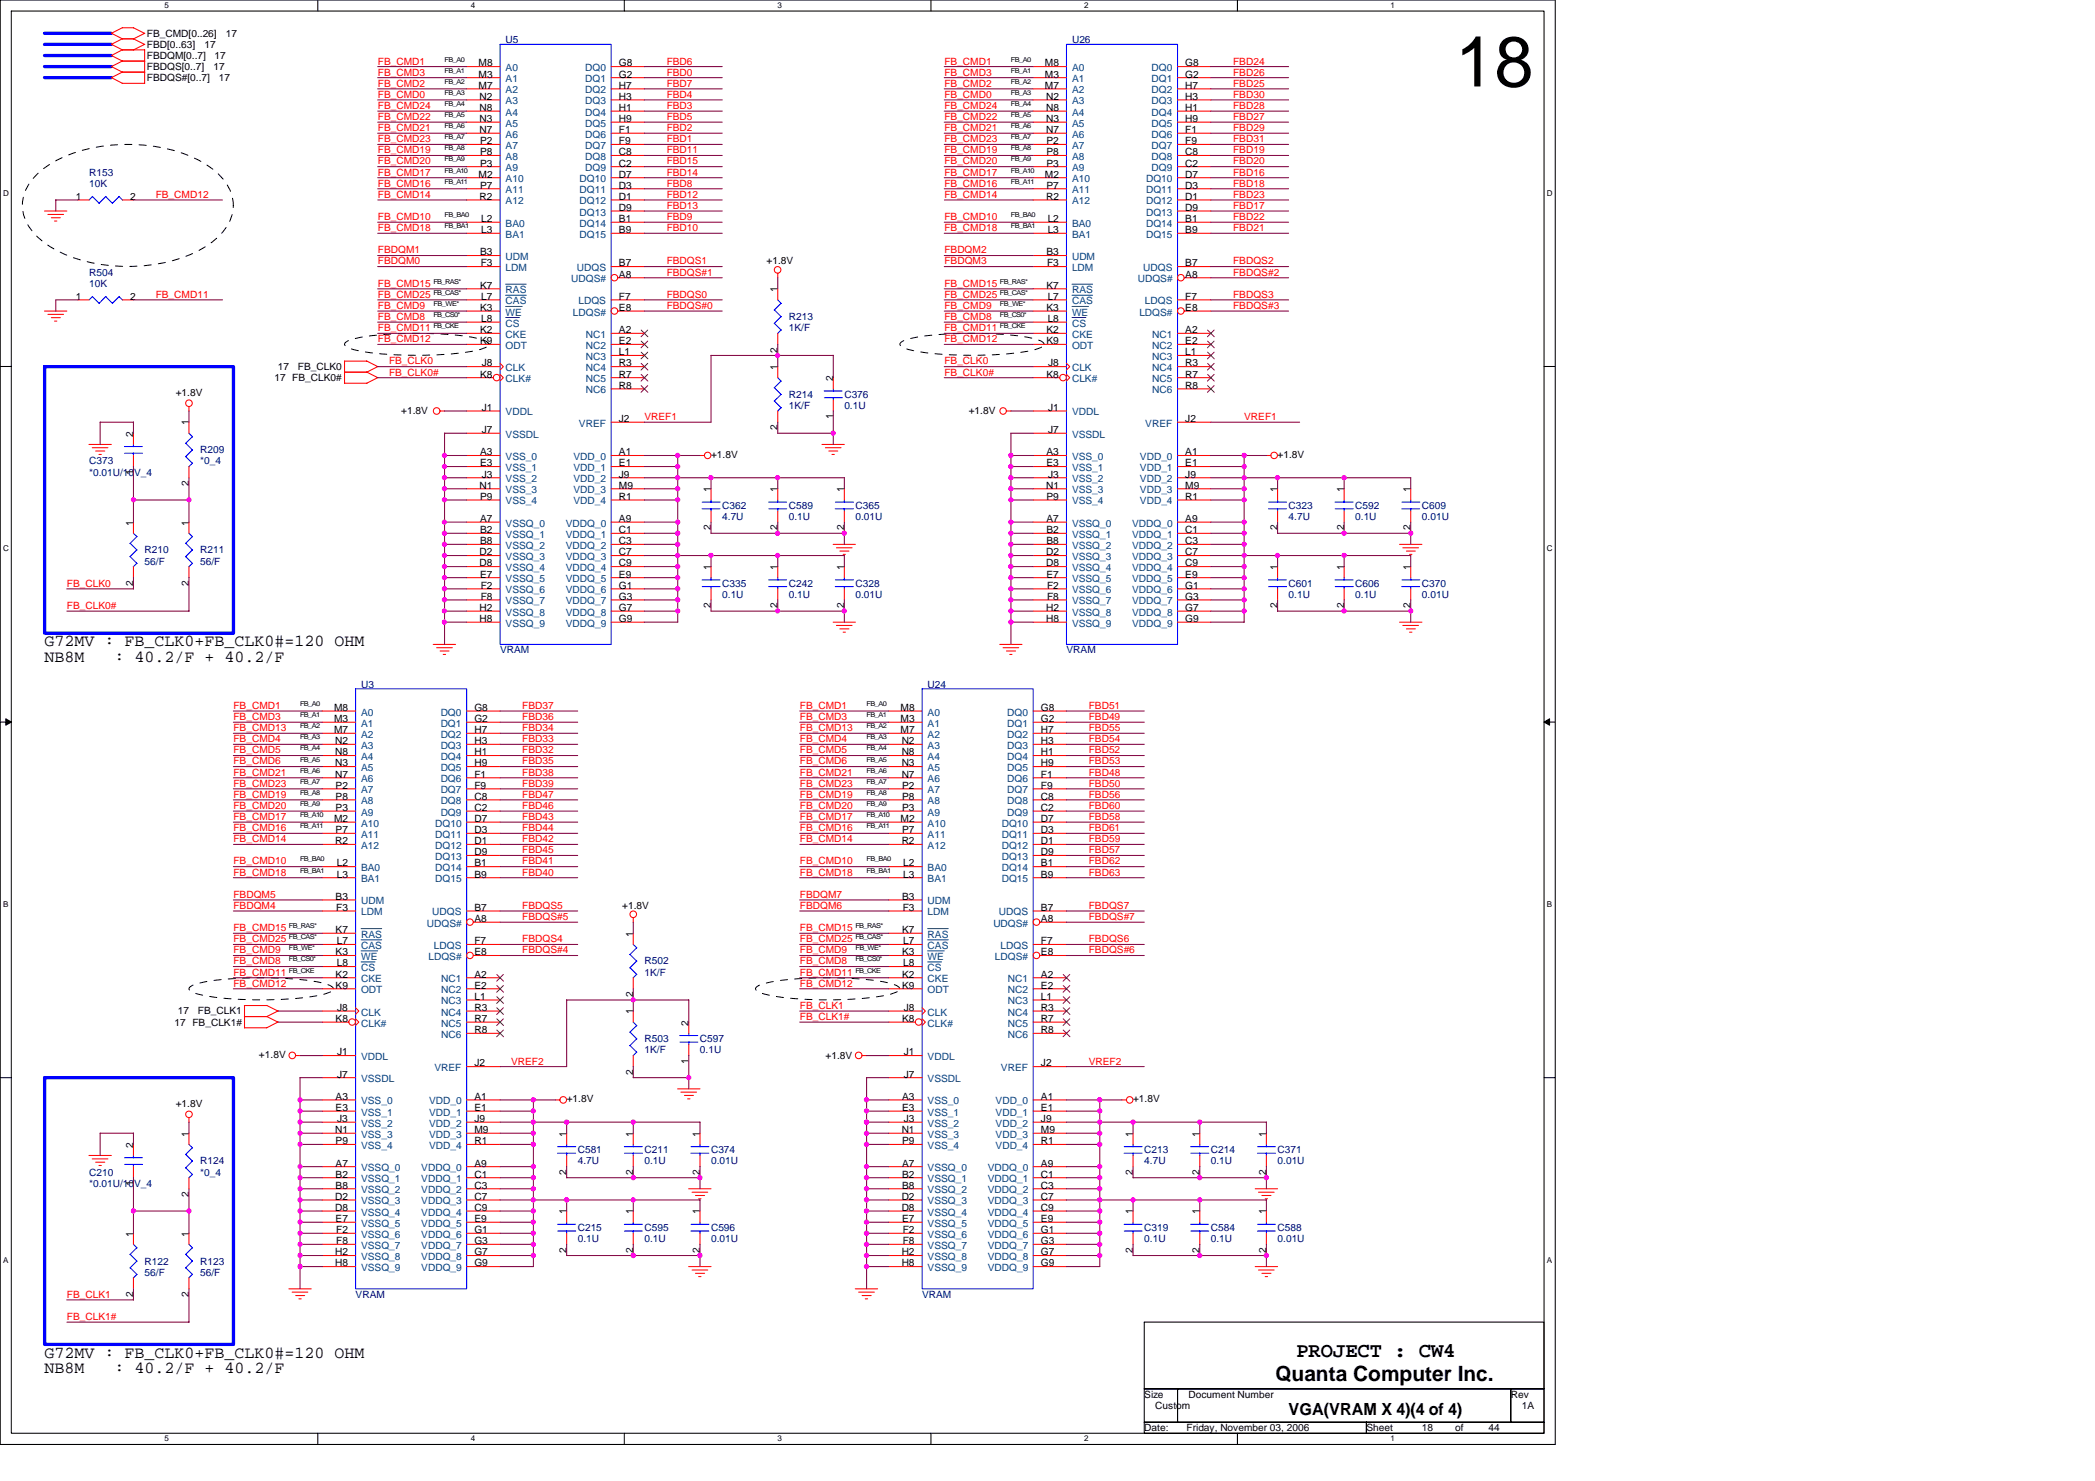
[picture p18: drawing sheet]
<svg xmlns="http://www.w3.org/2000/svg" width="297mm" height="210mm" viewBox="0 0 297 210" stroke-linecap="round" stroke-linejoin="round" font-family="sans-serif">
<defs><g id="words">
<text font-size="10.1" x="206.3" y="12.3">18</text>
<g font-size="3">
<text x="180.8" y="195.7">Quanta Computer Inc.</text>
<text x="183.8" y="192.3">PROJECT : CW4</text>
</g>
<g font-size="2.4">
<text x="6.3" y="91.6">G72MV : FB_CLK0+FB_CLK0#=120 OHM</text>
<text x="6.3" y="93.8">NB8M</text>
<text x="16.3" y="93.8">: 40.2/F + 40.2/F</text>
<text x="6.3" y="192.4">G72MV : FB_CLK0+FB_CLK0#=120 OHM</text>
<text x="6.3" y="194.6">NB8M</text>
<text x="16.3" y="194.6">: 40.2/F + 40.2/F</text>
<text x="182.7" y="200.6">VGA(VRAM X 4)(4 of 4)</text>
</g>
<g font-size="1.4">
<text x="20.8" y="5.2">FB_CMD[0..26]</text>
<text x="32" y="5.2">17</text>
<text x="20.8" y="6.8">FBD[0..63]</text>
<text x="20.8" y="11.5">FBDQS#[0..7]</text>
<text x="20.8" y="9.9">FBDQS[0..7]</text>
<text x="20.8" y="8.3">FBDQM[0..7]</text>
<text x="29" y="6.8">17</text>
<text x="30.3" y="9.9">17</text>
<text x="30.4" y="8.3">17</text>
<text x="31" y="11.5">17</text>
<text x="67.9" y="9.4">M8</text>
<text x="67.9" y="11">M3</text>
<text x="87.8" y="9.4">G8</text>
<text x="87.8" y="11">G2</text>
<text x="148.2" y="9.4">M8</text>
<text x="148.2" y="11">M3</text>
<text x="168.1" y="9.4">G8</text>
<text x="168.1" y="11">G2</text>
<text x="67.9" y="12.6">M7</text>
<text x="68" y="14.1">N2</text>
<text x="68" y="15.7">N8</text>
<text x="68" y="17.3">N3</text>
<text x="87.8" y="12.6">H7</text>
<text x="87.8" y="14.1">H3</text>
<text x="87.8" y="15.7">H1</text>
<text x="87.8" y="17.3">H9</text>
<text x="148.2" y="12.6">M7</text>
<text x="148.3" y="14.1">N2</text>
<text x="148.3" y="15.7">N8</text>
<text x="148.3" y="17.3">N3</text>
<text x="168.1" y="12.6">H7</text>
<text x="168.1" y="14.1">H3</text>
<text x="168.1" y="15.7">H1</text>
<text x="168.1" y="17.3">H9</text>
<text x="68" y="18.9">N7</text>
<text x="68.1" y="20.4">P2</text>
<text x="68.1" y="22">P8</text>
<text x="68.1" y="23.6">P3</text>
<text x="87.8" y="18.9">F1</text>
<text x="87.8" y="20.4">F9</text>
<text x="87.8" y="22">C8</text>
<text x="87.8" y="23.6">C2</text>
<text x="148.3" y="18.9">N7</text>
<text x="148.4" y="20.4">P2</text>
<text x="148.4" y="22">P8</text>
<text x="148.4" y="23.6">P3</text>
<text x="168.1" y="18.9">F1</text>
<text x="168.1" y="20.4">F9</text>
<text x="168.1" y="22">C8</text>
<text x="168.1" y="23.6">C2</text>
<text x="10.7" y="28.3">1</text>
<text x="18.5" y="28.3">2</text>
<text x="67.9" y="25.2">M2</text>
<text x="68" y="28.3">R2</text>
<text x="68.1" y="26.7">P7</text>
<text x="87.8" y="25.2">D7</text>
<text x="87.8" y="26.7">D3</text>
<text x="87.8" y="28.3">D1</text>
<text x="87.8" y="29.9">D9</text>
<text x="148.2" y="25.2">M2</text>
<text x="148.3" y="28.3">R2</text>
<text x="148.4" y="26.7">P7</text>
<text x="168.1" y="25.2">D7</text>
<text x="168.1" y="26.7">D3</text>
<text x="168.1" y="28.3">D1</text>
<text x="168.1" y="29.9">D9</text>
<text x="68.2" y="31.5">L2</text>
<text x="68.2" y="33">L3</text>
<text x="87.8" y="31.5">B1</text>
<text x="87.8" y="33">B9</text>
<text x="148.5" y="31.5">L2</text>
<text x="148.5" y="33">L3</text>
<text x="168.1" y="31.5">B1</text>
<text x="168.1" y="33">B9</text>
<text x="68.1" y="36.2">B3</text>
<text x="68.1" y="40.9">K7</text>
<text x="68.2" y="37.8">F3</text>
<text x="87.8" y="39.3">A8</text>
<text x="87.8" y="37.8">B7</text>
<text x="108.7" y="37.5">+1.8V</text>
<text x="110.3" y="41.4" transform="rotate(-90 110.3 41.4)">1</text>
<text x="148.4" y="36.2">B3</text>
<text x="148.4" y="40.9">K7</text>
<text x="148.5" y="37.8">F3</text>
<text x="168.1" y="39.3">A8</text>
<text x="168.1" y="37.8">B7</text>
<text x="10.7" y="42.5">1</text>
<text x="18.5" y="42.5">2</text>
<text x="68.1" y="44.1">K3</text>
<text x="68.1" y="47.2">K2</text>
<text x="68.2" y="42.5">L7</text>
<text x="68.2" y="45.6">L8</text>
<text x="87.8" y="47.2">A2</text>
<text x="87.8" y="44.1">E8</text>
<text x="87.8" y="42.5">F7</text>
<text x="148.4" y="44.1">K3</text>
<text x="148.4" y="47.2">K2</text>
<text x="148.5" y="42.5">L7</text>
<text x="148.5" y="45.6">L8</text>
<text x="168.1" y="47.2">A2</text>
<text x="168.1" y="44.1">E8</text>
<text x="168.1" y="42.5">F7</text>
<text x="39.4" y="52.5">17</text>
<text x="42.2" y="52.5">FB_CLK0</text>
<text x="68.1" y="53.5">K8</text>
<text x="68.1" y="48.8">K9</text>
<text x="68.3" y="51.9">J8</text>
<text x="87.8" y="48.8">E2</text>
<text x="87.8" y="50.4">L1</text>
<text x="87.8" y="51.9">R3</text>
<text x="87.8" y="53.5">R7</text>
<text x="110.3" y="52.4" transform="rotate(-90 110.3 52.4)">1</text>
<text x="110.3" y="50" transform="rotate(-90 110.3 50)">2</text>
<text x="148.4" y="53.5">K8</text>
<text x="148.4" y="48.8">K9</text>
<text x="148.6" y="51.9">J8</text>
<text x="168.1" y="48.8">E2</text>
<text x="168.1" y="50.4">L1</text>
<text x="168.1" y="51.9">R3</text>
<text x="168.1" y="53.5">R7</text>
<text x="24.9" y="56.1">+1.8V</text>
<text x="38.9" y="54">17 FB_CLK0#</text>
<text x="56.9" y="58.7">+1.8V</text>
<text x="68.3" y="58.2">J1</text>
<text x="87.8" y="59.8">J2</text>
<text x="87.8" y="55.1">R8</text>
<text x="118.1" y="59.4" transform="rotate(-90 118.1 59.4)">1</text>
<text x="118.1" y="54" transform="rotate(-90 118.1 54)">2</text>
<text x="137.3" y="58.7">+1.8V</text>
<text x="148.6" y="58.2">J1</text>
<text x="168.1" y="59.8">J2</text>
<text x="168.1" y="55.1">R8</text>
<text x="18.9" y="61.9" transform="rotate(-90 18.9 61.9)">2</text>
<text x="26.8" y="60.3" transform="rotate(-90 26.8 60.3)">1</text>
<text x="68.1" y="64.5">A3</text>
<text x="68.3" y="61.4">J7</text>
<text x="87.8" y="64.5">A1</text>
<text x="100.8" y="64.9">+1.8V</text>
<text x="110.3" y="61" transform="rotate(-90 110.3 61)">2</text>
<text x="148.4" y="64.5">A3</text>
<text x="148.6" y="61.4">J7</text>
<text x="168.1" y="64.5">A1</text>
<text x="181.1" y="64.9">+1.8V</text>
<text x="18.9" y="67.3" transform="rotate(-90 18.9 67.3)">1</text>
<text x="26.8" y="68.9" transform="rotate(-90 26.8 68.9)">2</text>
<text x="68" y="69.3">N1</text>
<text x="68.1" y="66.1">E3</text>
<text x="68.1" y="70.8">P9</text>
<text x="68.3" y="67.7">J3</text>
<text x="87.8" y="70.8">R1</text>
<text x="87.8" y="66.1">E1</text>
<text x="87.8" y="67.7">J9</text>
<text x="87.8" y="69.3">M9</text>
<text x="100.8" y="69.8" transform="rotate(-90 100.8 69.8)">1</text>
<text x="110.3" y="69.8" transform="rotate(-90 110.3 69.8)">1</text>
<text x="119.7" y="69.8" transform="rotate(-90 119.7 69.8)">1</text>
<text x="148.3" y="69.3">N1</text>
<text x="148.4" y="66.1">E3</text>
<text x="148.4" y="70.8">P9</text>
<text x="148.6" y="67.7">J3</text>
<text x="168.1" y="70.8">R1</text>
<text x="168.1" y="66.1">E1</text>
<text x="168.1" y="67.7">J9</text>
<text x="168.1" y="69.3">M9</text>
<text x="181.1" y="69.8" transform="rotate(-90 181.1 69.8)">1</text>
<text x="190.6" y="69.8" transform="rotate(-90 190.6 69.8)">1</text>
<text x="200" y="69.8" transform="rotate(-90 200 69.8)">1</text>
<text x="18.9" y="74.5" transform="rotate(-90 18.9 74.5)">1</text>
<text x="26.8" y="74.5" transform="rotate(-90 26.8 74.5)">1</text>
<text x="68.1" y="74">A7</text>
<text x="68.1" y="75.6">B2</text>
<text x="68.1" y="77.1">B8</text>
<text x="87.8" y="74">A9</text>
<text x="87.8" y="75.6">C1</text>
<text x="87.8" y="77.1">C3</text>
<text x="100.8" y="75.2" transform="rotate(-90 100.8 75.2)">2</text>
<text x="110.3" y="75.2" transform="rotate(-90 110.3 75.2)">2</text>
<text x="119.7" y="75.2" transform="rotate(-90 119.7 75.2)">2</text>
<text x="148.4" y="74">A7</text>
<text x="148.4" y="75.6">B2</text>
<text x="148.4" y="77.1">B8</text>
<text x="168.1" y="74">A9</text>
<text x="168.1" y="75.6">C1</text>
<text x="168.1" y="77.1">C3</text>
<text x="181.1" y="75.2" transform="rotate(-90 181.1 75.2)">2</text>
<text x="190.6" y="75.2" transform="rotate(-90 190.6 75.2)">2</text>
<text x="200" y="75.2" transform="rotate(-90 200 75.2)">2</text>
<text x="18.9" y="83.1" transform="rotate(-90 18.9 83.1)">2</text>
<text x="26.8" y="83.1" transform="rotate(-90 26.8 83.1)">2</text>
<text x="68" y="78.7">D2</text>
<text x="68" y="80.3">D8</text>
<text x="68.1" y="81.9">E7</text>
<text x="68.2" y="83.4">F2</text>
<text x="87.8" y="81.9">E9</text>
<text x="87.8" y="78.7">C7</text>
<text x="87.8" y="80.3">C9</text>
<text x="87.8" y="83.4">G1</text>
<text x="100.8" y="80.8" transform="rotate(-90 100.8 80.8)">1</text>
<text x="110.3" y="80.8" transform="rotate(-90 110.3 80.8)">1</text>
<text x="119.7" y="80.8" transform="rotate(-90 119.7 80.8)">1</text>
<text x="148.3" y="78.7">D2</text>
<text x="148.3" y="80.3">D8</text>
<text x="148.4" y="81.9">E7</text>
<text x="148.5" y="83.4">F2</text>
<text x="168.1" y="81.9">E9</text>
<text x="168.1" y="78.7">C7</text>
<text x="168.1" y="80.3">C9</text>
<text x="168.1" y="83.4">G1</text>
<text x="181.1" y="80.8" transform="rotate(-90 181.1 80.8)">1</text>
<text x="190.6" y="80.8" transform="rotate(-90 190.6 80.8)">1</text>
<text x="200" y="80.8" transform="rotate(-90 200 80.8)">1</text>
<text x="68" y="86.6">H2</text>
<text x="68" y="88.2">H8</text>
<text x="68.2" y="85">F8</text>
<text x="87.8" y="85">G3</text>
<text x="87.8" y="86.6">G7</text>
<text x="87.8" y="88.2">G9</text>
<text x="100.8" y="86.2" transform="rotate(-90 100.8 86.2)">2</text>
<text x="110.3" y="86.2" transform="rotate(-90 110.3 86.2)">2</text>
<text x="119.7" y="86.2" transform="rotate(-90 119.7 86.2)">2</text>
<text x="148.3" y="86.6">H2</text>
<text x="148.3" y="88.2">H8</text>
<text x="148.5" y="85">F8</text>
<text x="168.1" y="85">G3</text>
<text x="168.1" y="86.6">G7</text>
<text x="168.1" y="88.2">G9</text>
<text x="181.1" y="86.2" transform="rotate(-90 181.1 86.2)">2</text>
<text x="190.6" y="86.2" transform="rotate(-90 190.6 86.2)">2</text>
<text x="200" y="86.2" transform="rotate(-90 200 86.2)">2</text>
<text x="47.4" y="100.8">M8</text>
<text x="67.3" y="100.8">G8</text>
<text x="127.7" y="100.8">M8</text>
<text x="147.6" y="100.8">G8</text>
<text x="47.4" y="102.3">M3</text>
<text x="47.4" y="103.9">M7</text>
<text x="47.5" y="105.5">N2</text>
<text x="47.5" y="107.1">N8</text>
<text x="67.3" y="102.3">G2</text>
<text x="67.3" y="103.9">H7</text>
<text x="67.3" y="105.5">H3</text>
<text x="67.3" y="107.1">H1</text>
<text x="127.7" y="102.3">M3</text>
<text x="127.7" y="103.9">M7</text>
<text x="127.8" y="105.5">N2</text>
<text x="127.8" y="107.1">N8</text>
<text x="147.6" y="102.3">G2</text>
<text x="147.6" y="103.9">H7</text>
<text x="147.6" y="105.5">H3</text>
<text x="147.6" y="107.1">H1</text>
<text x="47.5" y="108.6">N3</text>
<text x="47.5" y="110.2">N7</text>
<text x="47.6" y="111.8">P2</text>
<text x="47.6" y="113.3">P8</text>
<text x="67.3" y="108.6">H9</text>
<text x="67.3" y="110.2">F1</text>
<text x="67.3" y="111.8">F9</text>
<text x="67.3" y="113.3">C8</text>
<text x="127.8" y="108.6">N3</text>
<text x="127.8" y="110.2">N7</text>
<text x="127.9" y="111.8">P2</text>
<text x="127.9" y="113.3">P8</text>
<text x="147.6" y="108.6">H9</text>
<text x="147.6" y="110.2">F1</text>
<text x="147.6" y="111.8">F9</text>
<text x="147.6" y="113.3">C8</text>
<text x="47.4" y="116.5">M2</text>
<text x="47.5" y="119.7">R2</text>
<text x="47.6" y="114.9">P3</text>
<text x="47.6" y="118.1">P7</text>
<text x="67.3" y="114.9">C2</text>
<text x="67.3" y="116.5">D7</text>
<text x="67.3" y="118.1">D3</text>
<text x="67.3" y="119.7">D1</text>
<text x="127.7" y="116.5">M2</text>
<text x="127.8" y="119.7">R2</text>
<text x="127.9" y="114.9">P3</text>
<text x="127.9" y="118.1">P7</text>
<text x="147.6" y="114.9">C2</text>
<text x="147.6" y="116.5">D7</text>
<text x="147.6" y="118.1">D3</text>
<text x="147.6" y="119.7">D1</text>
<text x="47.7" y="122.8">L2</text>
<text x="47.7" y="124.4">L3</text>
<text x="67.3" y="121.2">D9</text>
<text x="67.3" y="122.8">B1</text>
<text x="67.3" y="124.4">B9</text>
<text x="128.1" y="122.8">L2</text>
<text x="128.1" y="124.4">L3</text>
<text x="147.6" y="121.2">D9</text>
<text x="147.6" y="122.8">B1</text>
<text x="147.6" y="124.4">B9</text>
<text x="47.6" y="127.5">B3</text>
<text x="47.7" y="129.1">F3</text>
<text x="67.3" y="130.7">A8</text>
<text x="67.3" y="129.1">B7</text>
<text x="88.2" y="128.8">+1.8V</text>
<text x="127.9" y="127.5">B3</text>
<text x="128" y="129.1">F3</text>
<text x="147.6" y="130.7">A8</text>
<text x="147.6" y="129.1">B7</text>
<text x="47.6" y="132.2">K7</text>
<text x="47.6" y="135.4">K3</text>
<text x="47.7" y="133.8">L7</text>
<text x="47.7" y="137">L8</text>
<text x="67.3" y="135.4">E8</text>
<text x="67.3" y="133.8">F7</text>
<text x="89.8" y="132.8" transform="rotate(-90 89.8 132.8)">1</text>
<text x="127.9" y="132.2">K7</text>
<text x="127.9" y="135.4">K3</text>
<text x="128.1" y="133.8">L7</text>
<text x="128.1" y="137">L8</text>
<text x="147.6" y="135.4">E8</text>
<text x="147.6" y="133.8">F7</text>
<text x="25.2" y="143.8">17</text>
<text x="28.1" y="143.8">FB_CLK1</text>
<text x="47.6" y="138.6">K2</text>
<text x="47.6" y="140.1">K9</text>
<text x="47.8" y="143.3">J8</text>
<text x="67.3" y="138.6">A2</text>
<text x="67.3" y="140.1">E2</text>
<text x="67.3" y="141.7">L1</text>
<text x="67.3" y="143.3">R3</text>
<text x="89.8" y="143.8" transform="rotate(-90 89.8 143.8)">1</text>
<text x="89.8" y="141.3" transform="rotate(-90 89.8 141.3)">2</text>
<text x="127.9" y="138.6">K2</text>
<text x="127.9" y="140.1">K9</text>
<text x="128.1" y="143.3">J8</text>
<text x="147.6" y="138.6">A2</text>
<text x="147.6" y="140.1">E2</text>
<text x="147.6" y="141.7">L1</text>
<text x="147.6" y="143.3">R3</text>
<text x="24.8" y="145.4">17 FB_CLK1#</text>
<text x="36.7" y="149.9">+1.8V</text>
<text x="47.6" y="144.8">K8</text>
<text x="47.8" y="149.6">J1</text>
<text x="67.3" y="144.8">R7</text>
<text x="67.3" y="146.4">R8</text>
<text x="97.6" y="145.4" transform="rotate(-90 97.6 145.4)">2</text>
<text x="127.9" y="144.8">K8</text>
<text x="128.1" y="149.6">J1</text>
<text x="147.6" y="144.8">R7</text>
<text x="147.6" y="146.4">R8</text>
<text x="47.6" y="155.9">A3</text>
<text x="47.8" y="152.7">J7</text>
<text x="67.3" y="151.2">J2</text>
<text x="67.3" y="155.9">A1</text>
<text x="89.8" y="152.4" transform="rotate(-90 89.8 152.4)">2</text>
<text x="97.6" y="150.8" transform="rotate(-90 97.6 150.8)">1</text>
<text x="117" y="150.1">+1.8V</text>
<text x="127.9" y="155.9">A3</text>
<text x="128.1" y="152.7">J7</text>
<text x="147.6" y="151.2">J2</text>
<text x="147.6" y="155.9">A1</text>
<text x="24.9" y="156.8">+1.8V</text>
<text x="26.8" y="161.1" transform="rotate(-90 26.8 161.1)">1</text>
<text x="47.5" y="160.6">N1</text>
<text x="47.6" y="157.5">E3</text>
<text x="47.8" y="159">J3</text>
<text x="67.3" y="157.5">E1</text>
<text x="67.3" y="159">J9</text>
<text x="67.3" y="160.6">M9</text>
<text x="80.3" y="161.1" transform="rotate(-90 80.3 161.1)">1</text>
<text x="80.3" y="156.2">+1.8V</text>
<text x="89.8" y="161.1" transform="rotate(-90 89.8 161.1)">1</text>
<text x="99.2" y="161.1" transform="rotate(-90 99.2 161.1)">1</text>
<text x="127.8" y="160.6">N1</text>
<text x="127.9" y="157.5">E3</text>
<text x="128.1" y="159">J3</text>
<text x="147.6" y="157.5">E1</text>
<text x="147.6" y="159">J9</text>
<text x="147.6" y="160.6">M9</text>
<text x="160.6" y="161.1" transform="rotate(-90 160.6 161.1)">1</text>
<text x="160.7" y="156.2">+1.8V</text>
<text x="170.1" y="161.1" transform="rotate(-90 170.1 161.1)">1</text>
<text x="179.5" y="161.1" transform="rotate(-90 179.5 161.1)">1</text>
<text x="18.9" y="162.7" transform="rotate(-90 18.9 162.7)">2</text>
<text x="47.6" y="162.2">P9</text>
<text x="47.6" y="165.3">A7</text>
<text x="47.6" y="166.9">B2</text>
<text x="67.3" y="162.2">R1</text>
<text x="67.3" y="165.3">A9</text>
<text x="67.3" y="166.9">C1</text>
<text x="80.3" y="166.5" transform="rotate(-90 80.3 166.5)">2</text>
<text x="89.8" y="166.5" transform="rotate(-90 89.8 166.5)">2</text>
<text x="99.2" y="166.5" transform="rotate(-90 99.2 166.5)">2</text>
<text x="127.9" y="162.2">P9</text>
<text x="127.9" y="165.3">A7</text>
<text x="127.9" y="166.9">B2</text>
<text x="147.6" y="162.2">R1</text>
<text x="147.6" y="165.3">A9</text>
<text x="147.6" y="166.9">C1</text>
<text x="160.6" y="166.5" transform="rotate(-90 160.6 166.5)">2</text>
<text x="170.1" y="166.5" transform="rotate(-90 170.1 166.5)">2</text>
<text x="179.5" y="166.5" transform="rotate(-90 179.5 166.5)">2</text>
<text x="18.9" y="168.1" transform="rotate(-90 18.9 168.1)">1</text>
<text x="26.8" y="169.7" transform="rotate(-90 26.8 169.7)">2</text>
<text x="47.5" y="170.1">D2</text>
<text x="47.5" y="171.6">D8</text>
<text x="47.6" y="168.5">B8</text>
<text x="47.6" y="173.2">E7</text>
<text x="67.3" y="173.2">E9</text>
<text x="67.3" y="168.5">C3</text>
<text x="67.3" y="170.1">C7</text>
<text x="67.3" y="171.6">C9</text>
<text x="80.3" y="172.1" transform="rotate(-90 80.3 172.1)">1</text>
<text x="89.8" y="172.1" transform="rotate(-90 89.8 172.1)">1</text>
<text x="99.2" y="172.1" transform="rotate(-90 99.2 172.1)">1</text>
<text x="127.8" y="170.1">D2</text>
<text x="127.8" y="171.6">D8</text>
<text x="127.9" y="168.5">B8</text>
<text x="127.9" y="173.2">E7</text>
<text x="147.6" y="173.2">E9</text>
<text x="147.6" y="168.5">C3</text>
<text x="147.6" y="170.1">C7</text>
<text x="147.6" y="171.6">C9</text>
<text x="160.6" y="172.1" transform="rotate(-90 160.6 172.1)">1</text>
<text x="170.1" y="172.1" transform="rotate(-90 170.1 172.1)">1</text>
<text x="179.5" y="172.1" transform="rotate(-90 179.5 172.1)">1</text>
<text x="18.9" y="175.3" transform="rotate(-90 18.9 175.3)">1</text>
<text x="26.8" y="175.3" transform="rotate(-90 26.8 175.3)">1</text>
<text x="47.5" y="177.9">H2</text>
<text x="47.5" y="179.5">H8</text>
<text x="47.7" y="174.8">F2</text>
<text x="47.7" y="176.3">F8</text>
<text x="67.3" y="174.8">G1</text>
<text x="67.3" y="176.3">G3</text>
<text x="67.3" y="177.9">G7</text>
<text x="67.3" y="179.5">G9</text>
<text x="80.3" y="177.5" transform="rotate(-90 80.3 177.5)">2</text>
<text x="89.8" y="177.5" transform="rotate(-90 89.8 177.5)">2</text>
<text x="99.2" y="177.5" transform="rotate(-90 99.2 177.5)">2</text>
<text x="127.8" y="177.9">H2</text>
<text x="127.8" y="179.5">H8</text>
<text x="128" y="174.8">F2</text>
<text x="128" y="176.3">F8</text>
<text x="147.6" y="174.8">G1</text>
<text x="147.6" y="176.3">G3</text>
<text x="147.6" y="177.9">G7</text>
<text x="147.6" y="179.5">G9</text>
<text x="160.6" y="177.5" transform="rotate(-90 160.6 177.5)">2</text>
<text x="170.1" y="177.5" transform="rotate(-90 170.1 177.5)">2</text>
<text x="179.5" y="177.5" transform="rotate(-90 179.5 177.5)">2</text>
<text x="18.9" y="183.9" transform="rotate(-90 18.9 183.9)">2</text>
<text x="26.8" y="183.9" transform="rotate(-90 26.8 183.9)">2</text>
<text x="162.2" y="198.1">Size</text>
<text x="162.2" y="202.8">Date:</text>
<text x="163.8" y="199.7">Custom</text>
<text x="168.2" y="202.8">Friday, November 03, 2006</text>
<text x="168.5" y="198.1">Document Number</text>
<text x="193.7" y="202.8">Sheet</text>
<text x="201.6" y="202.8">18</text>
<text x="206.3" y="202.8">of</text>
<text x="211" y="202.8">44</text>
<text x="214.2" y="198.1">Rev</text>
<text x="215.8" y="199.7">1A</text>
</g>
<g font-size="1.4" fill="#f00">
<text x="53.6" y="9.1">FB_CMD1</text>
<text x="53.6" y="10.7">FB_CMD3</text>
<text x="94.5" y="9.1">FBD6</text>
<text x="94.5" y="10.7">FBD0</text>
<text x="133.9" y="10.7">FB_CMD3</text>
<text x="133.9" y="9.1">FB_CMD1</text>
<text x="174.8" y="10.7">FBD26</text>
<text x="174.8" y="9.1">FBD24</text>
<text x="53.6" y="13.9">FB_CMD0</text>
<text x="53.6" y="15.4">FB_CMD24</text>
<text x="53.6" y="12.3">FB_CMD2</text>
<text x="53.6" y="17">FB_CMD22</text>
<text x="94.5" y="17">FBD5</text>
<text x="94.5" y="12.3">FBD7</text>
<text x="94.5" y="15.4">FBD3</text>
<text x="94.5" y="13.9">FBD4</text>
<text x="133.9" y="15.4">FB_CMD24</text>
<text x="133.9" y="13.9">FB_CMD0</text>
<text x="133.9" y="17">FB_CMD22</text>
<text x="133.9" y="12.3">FB_CMD2</text>
<text x="174.8" y="17">FBD27</text>
<text x="174.8" y="12.3">FBD25</text>
<text x="174.8" y="15.4">FBD28</text>
<text x="174.8" y="13.9">FBD30</text>
<text x="53.6" y="21.7">FB_CMD19</text>
<text x="53.6" y="23.3">FB_CMD20</text>
<text x="53.6" y="20.2">FB_CMD23</text>
<text x="53.6" y="18.6">FB_CMD21</text>
<text x="94.5" y="20.2">FBD1</text>
<text x="94.5" y="18.6">FBD2</text>
<text x="94.5" y="23.3">FBD15</text>
<text x="94.5" y="21.7">FBD11</text>
<text x="133.9" y="21.7">FB_CMD19</text>
<text x="133.9" y="23.3">FB_CMD20</text>
<text x="133.9" y="18.6">FB_CMD21</text>
<text x="133.9" y="20.2">FB_CMD23</text>
<text x="174.8" y="23.3">FBD20</text>
<text x="174.8" y="21.7">FBD19</text>
<text x="174.8" y="20.2">FBD31</text>
<text x="174.8" y="18.6">FBD29</text>
<text x="22.1" y="28">FB_CMD12</text>
<text x="53.6" y="24.9">FB_CMD17</text>
<text x="53.6" y="28">FB_CMD14</text>
<text x="53.6" y="26.5">FB_CMD16</text>
<text x="94.5" y="29.6">FBD13</text>
<text x="94.5" y="24.9">FBD14</text>
<text x="94.5" y="26.5">FBD8</text>
<text x="94.5" y="28">FBD12</text>
<text x="133.9" y="28">FB_CMD14</text>
<text x="133.9" y="24.9">FB_CMD17</text>
<text x="133.9" y="26.5">FB_CMD16</text>
<text x="174.8" y="28">FBD23</text>
<text x="174.8" y="26.5">FBD18</text>
<text x="174.8" y="24.9">FBD16</text>
<text x="174.8" y="29.6">FBD17</text>
<text x="53.6" y="31.2">FB_CMD10</text>
<text x="53.6" y="35.9">FBDQM1</text>
<text x="53.6" y="32.8">FB_CMD18</text>
<text x="94.5" y="31.2">FBD9</text>
<text x="94.5" y="32.8">FBD10</text>
<text x="133.9" y="35.9">FBDQM2</text>
<text x="133.9" y="32.8">FB_CMD18</text>
<text x="133.9" y="31.2">FB_CMD10</text>
<text x="174.8" y="31.2">FBD22</text>
<text x="174.8" y="32.8">FBD21</text>
<text x="53.6" y="37.5">FBDQM0</text>
<text x="53.6" y="40.6">FB_CMD15</text>
<text x="94.5" y="37.5">FBDQS1</text>
<text x="94.5" y="39.1">FBDQS#1</text>
<text x="133.9" y="40.6">FB_CMD15</text>
<text x="133.9" y="37.5">FBDQM3</text>
<text x="174.8" y="39.1">FBDQS#2</text>
<text x="174.8" y="37.5">FBDQS2</text>
<text x="22.1" y="42.2">FB_CMD11</text>
<text x="53.6" y="45.4">FB_CMD8</text>
<text x="53.6" y="46.9">FB_CMD11</text>
<text x="53.6" y="43.8">FB_CMD9</text>
<text x="53.6" y="42.2">FB_CMD25</text>
<text x="94.5" y="42.2">FBDQS0</text>
<text x="94.5" y="43.8">FBDQS#0</text>
<text x="133.9" y="42.2">FB_CMD25</text>
<text x="133.9" y="45.4">FB_CMD8</text>
<text x="133.9" y="46.9">FB_CMD11</text>
<text x="133.9" y="43.8">FB_CMD9</text>
<text x="174.8" y="43.8">FBDQS#3</text>
<text x="174.8" y="42.2">FBDQS3</text>
<text x="53.6" y="48.5">FB_CMD12</text>
<text x="55.2" y="51.6">FB_CLK0</text>
<text x="55.2" y="53.2">FB_CLK0#</text>
<text x="133.9" y="53.2">FB_CLK0#</text>
<text x="133.9" y="48.5">FB_CMD12</text>
<text x="133.9" y="51.6">FB_CLK0</text>
<text x="91.4" y="59.5">VREF1</text>
<text x="176.4" y="59.5">VREF1</text>
<text x="9.5" y="83.1">FB_CLK0</text>
<text x="9.5" y="86.3">FB_CLK0#</text>
<text x="33.1" y="100.5">FB_CMD1</text>
<text x="74" y="100.5">FBD37</text>
<text x="113.4" y="100.5">FB_CMD1</text>
<text x="154.4" y="100.5">FBD51</text>
<text x="33.1" y="106.8">FB_CMD5</text>
<text x="33.1" y="105.2">FB_CMD4</text>
<text x="33.1" y="102">FB_CMD3</text>
<text x="33.1" y="103.6">FB_CMD13</text>
<text x="74" y="102">FBD36</text>
<text x="74" y="103.6">FBD34</text>
<text x="74" y="105.2">FBD33</text>
<text x="74" y="106.8">FBD32</text>
<text x="113.4" y="105.2">FB_CMD4</text>
<text x="113.4" y="106.8">FB_CMD5</text>
<text x="113.4" y="102">FB_CMD3</text>
<text x="113.4" y="103.6">FB_CMD13</text>
<text x="154.4" y="106.8">FBD52</text>
<text x="154.4" y="102">FBD49</text>
<text x="154.4" y="103.6">FBD55</text>
<text x="154.4" y="105.2">FBD54</text>
<text x="33.1" y="108.4">FB_CMD6</text>
<text x="33.1" y="113.1">FB_CMD19</text>
<text x="33.1" y="111.5">FB_CMD23</text>
<text x="33.1" y="109.9">FB_CMD21</text>
<text x="74" y="109.9">FBD38</text>
<text x="74" y="111.5">FBD39</text>
<text x="74" y="108.4">FBD35</text>
<text x="74" y="113.1">FBD47</text>
<text x="113.4" y="109.9">FB_CMD21</text>
<text x="113.4" y="108.4">FB_CMD6</text>
<text x="113.4" y="113.1">FB_CMD19</text>
<text x="113.4" y="111.5">FB_CMD23</text>
<text x="154.4" y="113.1">FBD56</text>
<text x="154.4" y="108.4">FBD53</text>
<text x="154.4" y="109.9">FBD48</text>
<text x="154.4" y="111.5">FBD50</text>
<text x="33.1" y="116.2">FB_CMD17</text>
<text x="33.1" y="114.6">FB_CMD20</text>
<text x="33.1" y="119.4">FB_CMD14</text>
<text x="33.1" y="117.8">FB_CMD16</text>
<text x="74" y="116.2">FBD43</text>
<text x="74" y="119.4">FBD42</text>
<text x="74" y="114.6">FBD46</text>
<text x="74" y="117.8">FBD44</text>
<text x="113.4" y="116.2">FB_CMD17</text>
<text x="113.4" y="114.6">FB_CMD20</text>
<text x="113.4" y="117.8">FB_CMD16</text>
<text x="113.4" y="119.4">FB_CMD14</text>
<text x="154.4" y="117.8">FBD61</text>
<text x="154.4" y="116.2">FBD58</text>
<text x="154.4" y="119.4">FBD59</text>
<text x="154.4" y="114.6">FBD60</text>
<text x="33.1" y="122.5">FB_CMD10</text>
<text x="33.1" y="124.1">FB_CMD18</text>
<text x="74" y="120.9">FBD45</text>
<text x="74" y="124.1">FBD40</text>
<text x="74" y="122.5">FBD41</text>
<text x="113.4" y="124.1">FB_CMD18</text>
<text x="113.4" y="122.5">FB_CMD10</text>
<text x="154.4" y="120.9">FBD57</text>
<text x="154.4" y="124.1">FBD63</text>
<text x="154.4" y="122.5">FBD62</text>
<text x="33.1" y="132">FB_CMD15</text>
<text x="33.1" y="127.3">FBDQM5</text>
<text x="33.1" y="128.8">FBDQM4</text>
<text x="74" y="128.8">FBDQS5</text>
<text x="74" y="130.4">FBDQS#5</text>
<text x="113.4" y="127.3">FBDQM7</text>
<text x="113.4" y="132">FB_CMD15</text>
<text x="113.4" y="128.8">FBDQM6</text>
<text x="154.4" y="128.8">FBDQS7</text>
<text x="154.4" y="130.4">FBDQS#7</text>
<text x="33.1" y="136.7">FB_CMD8</text>
<text x="33.1" y="135.1">FB_CMD9</text>
<text x="33.1" y="133.5">FB_CMD25</text>
<text x="74" y="133.5">FBDQS4</text>
<text x="74" y="135.1">FBDQS#4</text>
<text x="113.4" y="135.1">FB_CMD9</text>
<text x="113.4" y="133.5">FB_CMD25</text>
<text x="113.4" y="136.7">FB_CMD8</text>
<text x="154.4" y="133.5">FBDQS6</text>
<text x="154.4" y="135.1">FBDQS#6</text>
<text x="33.1" y="139.8">FB_CMD12</text>
<text x="33.1" y="138.3">FB_CMD11</text>
<text x="113.4" y="138.3">FB_CMD11</text>
<text x="113.4" y="143">FB_CLK1</text>
<text x="113.4" y="139.8">FB_CMD12</text>
<text x="113.4" y="144.6">FB_CLK1#</text>
<text x="72.5" y="150.9">VREF2</text>
<text x="154.4" y="150.9">VREF2</text>
<text x="9.5" y="183.9">FB_CLK1</text>
<text x="9.5" y="187.1">FB_CLK1#</text>
</g>
<g font-size="1.4" fill="#000080">
<text x="71.7" y="6.1">U5</text>
<text x="152" y="6.1">U26</text>
<text x="12.6" y="24.9">R153</text>
<text x="12.6" y="26.5">10K</text>
<text x="12.6" y="39.1">R504</text>
<text x="12.6" y="40.6">10K</text>
<text x="111.8" y="45.4">R213</text>
<text x="111.8" y="46.9">1K/F</text>
<text x="111.8" y="56.4">R214</text>
<text x="111.8" y="58">1K/F</text>
<text x="119.7" y="56.4">C376</text>
<text x="119.7" y="58">0.1U</text>
<text x="12.6" y="65.8">C373</text>
<text x="28.4" y="64.3">R209</text>
<text x="28.4" y="65.8">*0_4</text>
<text x="12.6" y="67.4">*0.01U/10V_4</text>
<text x="102.4" y="72.1">C362</text>
<text x="102.4" y="73.7">4.7U</text>
<text x="111.8" y="72.1">C589</text>
<text x="111.8" y="73.7">0.1U</text>
<text x="121.3" y="72.1">C365</text>
<text x="121.3" y="73.7">0.01U</text>
<text x="182.7" y="72.1">C323</text>
<text x="182.7" y="73.7">4.7U</text>
<text x="192.1" y="72.1">C592</text>
<text x="192.1" y="73.7">0.1U</text>
<text x="201.6" y="72.1">C609</text>
<text x="201.6" y="73.7">0.01U</text>
<text x="20.5" y="78.4">R210</text>
<text x="20.5" y="80">56/F</text>
<text x="28.4" y="78.4">R211</text>
<text x="28.4" y="80">56/F</text>
<text x="102.4" y="83.1">C335</text>
<text x="111.8" y="83.1">C242</text>
<text x="121.3" y="83.1">C328</text>
<text x="182.7" y="83.1">C601</text>
<text x="192.1" y="83.1">C606</text>
<text x="201.6" y="83.1">C370</text>
<text x="102.4" y="84.7">0.1U</text>
<text x="111.8" y="84.7">0.1U</text>
<text x="121.3" y="84.7">0.01U</text>
<text x="182.7" y="84.7">0.1U</text>
<text x="192.1" y="84.7">0.1U</text>
<text x="201.6" y="84.7">0.01U</text>
<text x="70.9" y="92.6">VRAM</text>
<text x="151.2" y="92.6">VRAM</text>
<text x="51.2" y="97.5">U3</text>
<text x="131.5" y="97.5">U24</text>
<text x="91.4" y="136.7">R502</text>
<text x="91.4" y="138.3">1K/F</text>
<text x="91.4" y="147.7">R503</text>
<text x="91.4" y="149.3">1K/F</text>
<text x="99.2" y="147.7">C597</text>
<text x="99.2" y="149.3">0.1U</text>
<text x="12.6" y="166.6">C210</text>
<text x="28.4" y="165">R124</text>
<text x="28.4" y="166.6">*0_4</text>
<text x="81.9" y="163.5">C581</text>
<text x="81.9" y="165">4.7U</text>
<text x="91.4" y="163.5">C211</text>
<text x="91.4" y="165">0.1U</text>
<text x="100.8" y="163.5">C374</text>
<text x="100.8" y="165">0.01U</text>
<text x="162.2" y="163.5">C213</text>
<text x="162.2" y="165">4.7U</text>
<text x="171.7" y="163.5">C214</text>
<text x="171.7" y="165">0.1U</text>
<text x="181.1" y="163.5">C371</text>
<text x="181.1" y="165">0.01U</text>
<text x="12.6" y="168.2">*0.01U/10V_4</text>
<text x="20.5" y="179.2">R122</text>
<text x="28.4" y="179.2">R123</text>
<text x="81.9" y="174.5">C215</text>
<text x="81.9" y="176.1">0.1U</text>
<text x="91.4" y="174.5">C595</text>
<text x="91.4" y="176.1">0.1U</text>
<text x="100.8" y="174.5">C596</text>
<text x="100.8" y="176.1">0.01U</text>
<text x="162.2" y="174.5">C319</text>
<text x="162.2" y="176.1">0.1U</text>
<text x="171.7" y="174.5">C584</text>
<text x="171.7" y="176.1">0.1U</text>
<text x="181.1" y="174.5">C588</text>
<text x="181.1" y="176.1">0.01U</text>
<text x="20.5" y="180.8">56/F</text>
<text x="28.4" y="180.8">56/F</text>
<text x="50.4" y="183.9">VRAM</text>
<text x="130.7" y="183.9">VRAM</text>
</g>
<g font-size="1.4" fill="#004080">
<text x="71.7" y="10.1">A0</text>
<text x="71.7" y="11.6">A1</text>
<text x="83" y="10.1">DQ0</text>
<text x="83" y="11.6">DQ1</text>
<text x="152" y="10.1">A0</text>
<text x="152" y="11.6">A1</text>
<text x="163.3" y="10.1">DQ0</text>
<text x="163.3" y="11.6">DQ1</text>
<text x="71.7" y="13.2">A2</text>
<text x="71.7" y="14.8">A3</text>
<text x="71.7" y="16.4">A4</text>
<text x="71.7" y="17.9">A5</text>
<text x="83" y="13.2">DQ2</text>
<text x="83" y="14.8">DQ3</text>
<text x="83" y="16.4">DQ4</text>
<text x="83" y="17.9">DQ5</text>
<text x="152" y="13.2">A2</text>
<text x="152" y="14.8">A3</text>
<text x="152" y="16.4">A4</text>
<text x="152" y="17.9">A5</text>
<text x="163.3" y="13.2">DQ2</text>
<text x="163.3" y="14.8">DQ3</text>
<text x="163.3" y="16.4">DQ4</text>
<text x="163.3" y="17.9">DQ5</text>
<text x="71.7" y="19.5">A6</text>
<text x="71.7" y="21.1">A7</text>
<text x="71.7" y="22.7">A8</text>
<text x="83" y="19.5">DQ6</text>
<text x="83" y="21.1">DQ7</text>
<text x="83" y="22.7">DQ8</text>
<text x="152" y="19.5">A6</text>
<text x="152" y="21.1">A7</text>
<text x="152" y="22.7">A8</text>
<text x="163.3" y="19.5">DQ6</text>
<text x="163.3" y="21.1">DQ7</text>
<text x="163.3" y="22.7">DQ8</text>
<text x="71.7" y="27.4">A11</text>
<text x="71.7" y="29">A12</text>
<text x="71.7" y="24.3">A9</text>
<text x="71.7" y="25.8">A10</text>
<text x="82.2" y="25.8">DQ10</text>
<text x="82.2" y="27.4">DQ11</text>
<text x="82.2" y="29">DQ12</text>
<text x="83" y="24.3">DQ9</text>
<text x="152" y="27.4">A11</text>
<text x="152" y="29">A12</text>
<text x="152" y="24.3">A9</text>
<text x="152" y="25.8">A10</text>
<text x="162.5" y="25.8">DQ10</text>
<text x="162.5" y="27.4">DQ11</text>
<text x="162.5" y="29">DQ12</text>
<text x="163.3" y="24.3">DQ9</text>
<text x="71.7" y="32.1">BA0</text>
<text x="71.7" y="33.7">BA1</text>
<text x="82.2" y="30.5">DQ13</text>
<text x="82.2" y="32.1">DQ14</text>
<text x="82.2" y="33.7">DQ15</text>
<text x="152" y="32.1">BA0</text>
<text x="152" y="33.7">BA1</text>
<text x="162.5" y="30.5">DQ13</text>
<text x="162.5" y="32.1">DQ14</text>
<text x="162.5" y="33.7">DQ15</text>
<text x="71.7" y="36.9">UDM</text>
<text x="71.7" y="38.4">LDM</text>
<text x="71.7" y="41.6">RAS</text>
<text x="81" y="40">UDQS#</text>
<text x="81.8" y="38.4">UDQS</text>
<text x="152" y="36.9">UDM</text>
<text x="152" y="38.4">LDM</text>
<text x="152" y="41.6">RAS</text>
<text x="161.3" y="40">UDQS#</text>
<text x="162.1" y="38.4">UDQS</text>
<text x="71.7" y="43.1">CAS</text>
<text x="71.7" y="44.7">WE</text>
<text x="71.7" y="46.3">CS</text>
<text x="71.7" y="47.9">CKE</text>
<text x="81.2" y="44.7">LDQS#</text>
<text x="82" y="43.1">LDQS</text>
<text x="83.1" y="47.9">NC1</text>
<text x="152" y="43.1">CAS</text>
<text x="152" y="44.7">WE</text>
<text x="152" y="46.3">CS</text>
<text x="152" y="47.9">CKE</text>
<text x="161.5" y="44.7">LDQS#</text>
<text x="162.3" y="43.1">LDQS</text>
<text x="163.4" y="47.9">NC1</text>
<text x="71.7" y="52.6">CLK</text>
<text x="71.7" y="49.4">ODT</text>
<text x="83.1" y="49.4">NC2</text>
<text x="83.1" y="51">NC3</text>
<text x="83.1" y="52.6">NC4</text>
<text x="152" y="52.6">CLK</text>
<text x="152" y="49.4">ODT</text>
<text x="163.4" y="49.4">NC2</text>
<text x="163.4" y="51">NC3</text>
<text x="163.4" y="52.6">NC4</text>
<text x="71.7" y="58.9">VDDL</text>
<text x="71.7" y="54.2">CLK#</text>
<text x="83.1" y="54.2">NC5</text>
<text x="83.1" y="55.8">NC6</text>
<text x="152" y="58.9">VDDL</text>
<text x="152" y="54.2">CLK#</text>
<text x="163.4" y="54.2">NC5</text>
<text x="163.4" y="55.8">NC6</text>
<text x="71.7" y="62">VSSDL</text>
<text x="71.7" y="65.2">VSS_0</text>
<text x="81.3" y="65.2">VDD_0</text>
<text x="82.1" y="60.5">VREF</text>
<text x="152" y="62">VSSDL</text>
<text x="152" y="65.2">VSS_0</text>
<text x="161.6" y="65.2">VDD_0</text>
<text x="162.4" y="60.5">VREF</text>
<text x="71.7" y="69.9">VSS_3</text>
<text x="71.7" y="68.3">VSS_2</text>
<text x="71.7" y="66.8">VSS_1</text>
<text x="71.7" y="71.5">VSS_4</text>
<text x="81.3" y="71.5">VDD_4</text>
<text x="81.3" y="66.8">VDD_1</text>
<text x="81.3" y="68.3">VDD_2</text>
<text x="81.3" y="69.9">VDD_3</text>
<text x="152" y="69.9">VSS_3</text>
<text x="152" y="68.3">VSS_2</text>
<text x="152" y="66.8">VSS_1</text>
<text x="152" y="71.5">VSS_4</text>
<text x="161.6" y="71.5">VDD_4</text>
<text x="161.6" y="66.8">VDD_1</text>
<text x="161.6" y="68.3">VDD_2</text>
<text x="161.6" y="69.9">VDD_3</text>
<text x="71.7" y="74.6">VSSQ_0</text>
<text x="71.7" y="76.2">VSSQ_1</text>
<text x="71.7" y="77.8">VSSQ_2</text>
<text x="80.2" y="74.6">VDDQ_0</text>
<text x="80.2" y="76.2">VDDQ_1</text>
<text x="80.2" y="77.8">VDDQ_2</text>
<text x="152" y="74.6">VSSQ_0</text>
<text x="152" y="76.2">VSSQ_1</text>
<text x="152" y="77.8">VSSQ_2</text>
<text x="160.5" y="74.6">VDDQ_0</text>
<text x="160.5" y="76.2">VDDQ_1</text>
<text x="160.5" y="77.8">VDDQ_2</text>
<text x="71.7" y="79.4">VSSQ_3</text>
<text x="71.7" y="80.9">VSSQ_4</text>
<text x="71.7" y="82.5">VSSQ_5</text>
<text x="80.2" y="82.5">VDDQ_5</text>
<text x="80.2" y="79.4">VDDQ_3</text>
<text x="80.2" y="80.9">VDDQ_4</text>
<text x="152" y="79.4">VSSQ_3</text>
<text x="152" y="80.9">VSSQ_4</text>
<text x="152" y="82.5">VSSQ_5</text>
<text x="160.5" y="82.5">VDDQ_5</text>
<text x="160.5" y="79.4">VDDQ_3</text>
<text x="160.5" y="80.9">VDDQ_4</text>
<text x="71.7" y="84.1">VSSQ_6</text>
<text x="71.7" y="85.7">VSSQ_7</text>
<text x="71.7" y="87.2">VSSQ_8</text>
<text x="71.7" y="88.8">VSSQ_9</text>
<text x="80.2" y="84.1">VDDQ_6</text>
<text x="80.2" y="85.7">VDDQ_7</text>
<text x="80.2" y="87.2">VDDQ_8</text>
<text x="80.2" y="88.8">VDDQ_9</text>
<text x="152" y="84.1">VSSQ_6</text>
<text x="152" y="85.7">VSSQ_7</text>
<text x="152" y="87.2">VSSQ_8</text>
<text x="152" y="88.8">VSSQ_9</text>
<text x="160.5" y="84.1">VDDQ_6</text>
<text x="160.5" y="85.7">VDDQ_7</text>
<text x="160.5" y="87.2">VDDQ_8</text>
<text x="160.5" y="88.8">VDDQ_9</text>
<text x="51.2" y="101.4">A0</text>
<text x="62.5" y="101.4">DQ0</text>
<text x="131.5" y="101.4">A0</text>
<text x="142.8" y="101.4">DQ0</text>
<text x="51.2" y="103">A1</text>
<text x="51.2" y="104.6">A2</text>
<text x="51.2" y="106.1">A3</text>
<text x="51.2" y="107.7">A4</text>
<text x="62.5" y="103">DQ1</text>
<text x="62.5" y="104.6">DQ2</text>
<text x="62.5" y="106.1">DQ3</text>
<text x="62.5" y="107.7">DQ4</text>
<text x="131.5" y="103">A1</text>
<text x="131.5" y="104.6">A2</text>
<text x="131.5" y="106.1">A3</text>
<text x="131.5" y="107.7">A4</text>
<text x="142.8" y="103">DQ1</text>
<text x="142.8" y="104.6">DQ2</text>
<text x="142.8" y="106.1">DQ3</text>
<text x="142.8" y="107.7">DQ4</text>
<text x="51.2" y="109.3">A5</text>
<text x="51.2" y="110.9">A6</text>
<text x="51.2" y="112.4">A7</text>
<text x="62.5" y="109.3">DQ5</text>
<text x="62.5" y="110.9">DQ6</text>
<text x="62.5" y="112.4">DQ7</text>
<text x="131.5" y="109.3">A5</text>
<text x="131.5" y="110.9">A6</text>
<text x="131.5" y="112.4">A7</text>
<text x="142.8" y="109.3">DQ5</text>
<text x="142.8" y="110.9">DQ6</text>
<text x="142.8" y="112.4">DQ7</text>
<text x="51.2" y="118.7">A11</text>
<text x="51.2" y="114">A8</text>
<text x="51.2" y="115.6">A9</text>
<text x="51.2" y="117.2">A10</text>
<text x="61.7" y="117.2">DQ10</text>
<text x="61.7" y="118.7">DQ11</text>
<text x="62.5" y="114">DQ8</text>
<text x="62.5" y="115.6">DQ9</text>
<text x="131.5" y="118.7">A11</text>
<text x="131.5" y="114">A8</text>
<text x="131.5" y="115.6">A9</text>
<text x="131.5" y="117.2">A10</text>
<text x="142" y="117.2">DQ10</text>
<text x="142" y="118.7">DQ11</text>
<text x="142.8" y="114">DQ8</text>
<text x="142.8" y="115.6">DQ9</text>
<text x="51.2" y="120.3">A12</text>
<text x="51.2" y="123.5">BA0</text>
<text x="51.2" y="125">BA1</text>
<text x="61.7" y="120.3">DQ12</text>
<text x="61.7" y="121.9">DQ13</text>
<text x="61.7" y="123.5">DQ14</text>
<text x="61.7" y="125">DQ15</text>
<text x="131.5" y="120.3">A12</text>
<text x="131.5" y="123.5">BA0</text>
<text x="131.5" y="125">BA1</text>
<text x="142" y="120.3">DQ12</text>
<text x="142" y="121.9">DQ13</text>
<text x="142" y="123.5">DQ14</text>
<text x="142" y="125">DQ15</text>
<text x="51.2" y="128.2">UDM</text>
<text x="51.2" y="129.8">LDM</text>
<text x="60.5" y="131.3">UDQS#</text>
<text x="61.3" y="129.8">UDQS</text>
<text x="131.5" y="128.2">UDM</text>
<text x="131.5" y="129.8">LDM</text>
<text x="140.8" y="131.3">UDQS#</text>
<text x="141.6" y="129.8">UDQS</text>
<text x="51.2" y="134.5">CAS</text>
<text x="51.2" y="136.1">WE</text>
<text x="51.2" y="137.6">CS</text>
<text x="51.2" y="132.9">RAS</text>
<text x="60.7" y="136.1">LDQS#</text>
<text x="61.5" y="134.5">LDQS</text>
<text x="131.5" y="134.5">CAS</text>
<text x="131.5" y="136.1">WE</text>
<text x="131.5" y="137.6">CS</text>
<text x="131.5" y="132.9">RAS</text>
<text x="141.1" y="136.1">LDQS#</text>
<text x="141.9" y="134.5">LDQS</text>
<text x="51.2" y="143.9">CLK</text>
<text x="51.2" y="139.2">CKE</text>
<text x="51.2" y="140.8">ODT</text>
<text x="62.6" y="139.2">NC1</text>
<text x="62.6" y="140.8">NC2</text>
<text x="62.6" y="142.4">NC3</text>
<text x="62.6" y="143.9">NC4</text>
<text x="131.5" y="143.9">CLK</text>
<text x="131.5" y="139.2">CKE</text>
<text x="131.5" y="140.8">ODT</text>
<text x="142.9" y="139.2">NC1</text>
<text x="142.9" y="140.8">NC2</text>
<text x="142.9" y="142.4">NC3</text>
<text x="142.9" y="143.9">NC4</text>
<text x="51.2" y="145.5">CLK#</text>
<text x="62.6" y="145.5">NC5</text>
<text x="62.6" y="147.1">NC6</text>
<text x="131.5" y="145.5">CLK#</text>
<text x="142.9" y="145.5">NC5</text>
<text x="142.9" y="147.1">NC6</text>
<text x="51.2" y="150.2">VDDL</text>
<text x="51.2" y="153.4">VSSDL</text>
<text x="61.6" y="151.8">VREF</text>
<text x="131.5" y="150.2">VDDL</text>
<text x="131.5" y="153.4">VSSDL</text>
<text x="141.9" y="151.8">VREF</text>
<text x="51.2" y="161.2">VSS_3</text>
<text x="51.2" y="159.7">VSS_2</text>
<text x="51.2" y="158.1">VSS_1</text>
<text x="51.2" y="156.5">VSS_0</text>
<text x="60.8" y="156.5">VDD_0</text>
<text x="60.8" y="158.1">VDD_1</text>
<text x="60.8" y="159.7">VDD_2</text>
<text x="60.8" y="161.2">VDD_3</text>
<text x="131.5" y="161.2">VSS_3</text>
<text x="131.5" y="159.7">VSS_2</text>
<text x="131.5" y="158.1">VSS_1</text>
<text x="131.5" y="156.5">VSS_0</text>
<text x="141.2" y="156.5">VDD_0</text>
<text x="141.2" y="158.1">VDD_1</text>
<text x="141.2" y="159.7">VDD_2</text>
<text x="141.2" y="161.2">VDD_3</text>
<text x="51.2" y="162.8">VSS_4</text>
<text x="51.2" y="166">VSSQ_0</text>
<text x="51.2" y="167.6">VSSQ_1</text>
<text x="59.7" y="166">VDDQ_0</text>
<text x="59.7" y="167.6">VDDQ_1</text>
<text x="60.8" y="162.8">VDD_4</text>
<text x="131.5" y="162.8">VSS_4</text>
<text x="131.5" y="166">VSSQ_0</text>
<text x="131.5" y="167.6">VSSQ_1</text>
<text x="140.1" y="166">VDDQ_0</text>
<text x="140.1" y="167.6">VDDQ_1</text>
<text x="141.2" y="162.8">VDD_4</text>
<text x="51.2" y="169.1">VSSQ_2</text>
<text x="51.2" y="170.7">VSSQ_3</text>
<text x="51.2" y="172.3">VSSQ_4</text>
<text x="51.2" y="173.9">VSSQ_5</text>
<text x="59.7" y="173.9">VDDQ_5</text>
<text x="59.7" y="169.1">VDDQ_2</text>
<text x="59.7" y="170.7">VDDQ_3</text>
<text x="59.7" y="172.3">VDDQ_4</text>
<text x="131.5" y="169.1">VSSQ_2</text>
<text x="131.5" y="170.7">VSSQ_3</text>
<text x="131.5" y="172.3">VSSQ_4</text>
<text x="131.5" y="173.9">VSSQ_5</text>
<text x="140.1" y="173.9">VDDQ_5</text>
<text x="140.1" y="169.1">VDDQ_2</text>
<text x="140.1" y="170.7">VDDQ_3</text>
<text x="140.1" y="172.3">VDDQ_4</text>
<text x="51.2" y="175.4">VSSQ_6</text>
<text x="51.2" y="177">VSSQ_7</text>
<text x="51.2" y="178.6">VSSQ_8</text>
<text x="59.7" y="175.4">VDDQ_6</text>
<text x="59.7" y="177">VDDQ_7</text>
<text x="59.7" y="178.6">VDDQ_8</text>
<text x="131.5" y="175.4">VSSQ_6</text>
<text x="131.5" y="177">VSSQ_7</text>
<text x="131.5" y="178.6">VSSQ_8</text>
<text x="140.1" y="175.4">VDDQ_6</text>
<text x="140.1" y="177">VDDQ_7</text>
<text x="140.1" y="178.6">VDDQ_8</text>
<text x="51.2" y="180.2">VSSQ_9</text>
<text x="59.7" y="180.2">VDDQ_9</text>
<text x="131.5" y="180.2">VSSQ_9</text>
<text x="140.1" y="180.2">VDDQ_9</text>
</g>
<g font-size="1.1">
<text x="23.3" y="1.2">5</text>
<text x="66.8" y="1.2">4</text>
<text x="110.2" y="1.2">3</text>
<text x="153.7" y="1.2">2</text>
<text x="197.2" y="1.2">1</text>
<text x=".4" y="27.8">D</text>
<text x="219.3" y="27.8">D</text>
<text x=".4" y="78.1">C</text>
<text x="219.3" y="78.1">C</text>
<text x=".4" y="128.5">B</text>
<text x="219.3" y="128.5">B</text>
<text x=".4" y="178.9">A</text>
<text x="219.3" y="178.9">A</text>
<text x="23.3" y="204.3">5</text>
<text x="66.8" y="204.3">4</text>
<text x="110.2" y="204.3">3</text>
<text x="153.7" y="204.3">2</text>
<text x="197.2" y="204.3">1</text>
</g>
<g font-size="1">
<text x="63" y="8.7">FB_A0</text>
<text x="63" y="10.3">FB_A1</text>
<text x="63" y="11.9">FB_A2</text>
<text x="143.3" y="8.7">FB_A0</text>
<text x="143.3" y="11.9">FB_A2</text>
<text x="143.3" y="10.3">FB_A1</text>
<text x="63" y="15">FB_A4</text>
<text x="63" y="13.4">FB_A3</text>
<text x="63" y="16.6">FB_A5</text>
<text x="143.3" y="15">FB_A4</text>
<text x="143.3" y="13.4">FB_A3</text>
<text x="143.3" y="16.6">FB_A5</text>
<text x="63" y="18.2">FB_A6</text>
<text x="63" y="19.7">FB_A7</text>
<text x="63" y="21.3">FB_A8</text>
<text x="63" y="22.9">FB_A9</text>
<text x="143.3" y="22.9">FB_A9</text>
<text x="143.3" y="18.2">FB_A6</text>
<text x="143.3" y="21.3">FB_A8</text>
<text x="143.3" y="19.7">FB_A7</text>
<text x="63" y="24.5">FB_A10</text>
<text x="63" y="26">FB_A11</text>
<text x="143.3" y="26">FB_A11</text>
<text x="143.3" y="24.5">FB_A10</text>
<text x="63" y="30.8">FB_BA0</text>
<text x="63" y="32.3">FB_BA1</text>
<text x="143.3" y="30.8">FB_BA0</text>
<text x="143.3" y="32.3">FB_BA1</text>
<text x="61.4" y="40.2">FB_RAS*</text>
<text x="61.4" y="41.8">FB_CAS*</text>
<text x="141.8" y="41.8">FB_CAS*</text>
<text x="141.8" y="40.2">FB_RAS*</text>
<text x="61.4" y="43.3">FB_WE*</text>
<text x="61.4" y="46.5">FB_CKE</text>
<text x="61.4" y="44.9">FB_CS0*</text>
<text x="141.8" y="44.9">FB_CS0*</text>
<text x="141.8" y="43.3">FB_WE*</text>
<text x="141.8" y="46.5">FB_CKE</text>
<text x="42.5" y="100.1">FB_A0</text>
<text x="42.5" y="101.6">FB_A1</text>
<text x="122.9" y="100.1">FB_A0</text>
<text x="122.9" y="101.6">FB_A1</text>
<text x="42.5" y="106.3">FB_A4</text>
<text x="42.5" y="104.8">FB_A3</text>
<text x="42.5" y="107.9">FB_A5</text>
<text x="42.5" y="103.2">FB_A2</text>
<text x="122.9" y="107.9">FB_A5</text>
<text x="122.9" y="103.2">FB_A2</text>
<text x="122.9" y="104.8">FB_A3</text>
<text x="122.9" y="106.3">FB_A4</text>
<text x="42.5" y="112.6">FB_A8</text>
<text x="42.5" y="111.1">FB_A7</text>
<text x="42.5" y="109.5">FB_A6</text>
<text x="122.9" y="112.6">FB_A8</text>
<text x="122.9" y="111.1">FB_A7</text>
<text x="122.9" y="109.5">FB_A6</text>
<text x="42.5" y="115.8">FB_A10</text>
<text x="42.5" y="114.2">FB_A9</text>
<text x="42.5" y="117.4">FB_A11</text>
<text x="122.9" y="115.8">FB_A10</text>
<text x="122.9" y="114.2">FB_A9</text>
<text x="122.9" y="117.4">FB_A11</text>
<text x="42.5" y="122.1">FB_BA0</text>
<text x="42.5" y="123.7">FB_BA1</text>
<text x="122.9" y="123.7">FB_BA1</text>
<text x="122.9" y="122.1">FB_BA0</text>
<text x="41" y="131.6">FB_RAS*</text>
<text x="121.3" y="131.6">FB_RAS*</text>
<text x="41" y="134.7">FB_WE*</text>
<text x="41" y="133.1">FB_CAS*</text>
<text x="41" y="137.8">FB_CKE</text>
<text x="41" y="136.3">FB_CS0*</text>
<text x="121.3" y="133.1">FB_CAS*</text>
<text x="121.3" y="136.3">FB_CS0*</text>
<text x="121.3" y="137.8">FB_CKE</text>
<text x="121.3" y="134.7">FB_WE*</text>
</g>
</g></defs>
<path d="M0 0h220.5v204.7h-220.5zM1.6 1.6h217.3v201.5h-217.3z" fill="none" stroke="#000" stroke-width=".15"/>
<g fill="#fff">
<path d="M23.3 .1h.6v1.3h-.6z"/>
<path d="M23.3 203.3h.6v1.3h-.6z"/>
</g>
<path d="M45.1 0v1.6M45.1 203.1v1.6" fill="none" stroke="#000" stroke-width=".15"/>
<g fill="#fff">
<path d="M66.8 .1h.6v1.3h-.6z"/>
<path d="M66.8 203.3h.6v1.3h-.6z"/>
</g>
<path d="M88.5 0v1.6M88.5 203.1v1.6" fill="none" stroke="#000" stroke-width=".15"/>
<g fill="#fff">
<path d="M110.2 .1h.6v1.3h-.6z"/>
<path d="M110.2 203.3h.6v1.3h-.6z"/>
</g>
<path d="M132 0v1.6M132 203.1v1.6" fill="none" stroke="#000" stroke-width=".15"/>
<g fill="#fff">
<path d="M153.7 .1h.6v1.3h-.6z"/>
<path d="M153.7 203.3h.6v1.3h-.6z"/>
</g>
<path d="M175.4 0v1.6M175.4 203.1v1.6" fill="none" stroke="#000" stroke-width=".15"/>
<g fill="#fff">
<path d="M197.2 .1h.6v1.3h-.6z"/>
<path d="M197.2 203.3h.6v1.3h-.6z"/>
<path d="M.4 26.8h.8v1.2h-.8z"/>
<path d="M219.3 26.8h.8v1.2h-.8z"/>
<path d="M.4 77.1h.8v1.3h-.8z"/>
<path d="M219.3 77.1h.8v1.3h-.8z"/>
</g>
<path d="M0 51.9h1.6M218.9 51.9h1.6" fill="none" stroke="#000" stroke-width=".15"/>
<g fill="#fff">
<path d="M.4 127.5h.8v1.3h-.8z"/>
<path d="M219.3 127.5h.8v1.3h-.8z"/>
</g>
<path d="M0 102.3h1.6M218.9 102.3h1.6" fill="none" stroke="#000" stroke-width=".15"/>
<path d="M.8 101.9l.8 .4-.8 .5zM218.9 102.3l.8-.4v.9z" fill="#000" stroke="#000" stroke-width=".14"/>
<g fill="#fff">
<path d="M.4 177.9h.8v1.3h-.8z"/>
<path d="M219.3 177.9h.8v1.3h-.8z"/>
</g>
<path d="M0 152.7h1.6M218.9 152.7h1.6M162.2 187.4h56.7v9.4h-56.7zM162.2 196.8h4.8v4.8h-4.8zM167 196.8h47.2v4.8h-47.2zM214.2 196.8h4.7v4.8h-4.7zM162.2 201.6h31.5v1.5h-31.5zM193.7 201.6h25.2v1.5h-25.2z" fill="none" stroke="#000" stroke-width=".15"/>
<path d="M6.3 9.4h9.5M6.3 11h9.5M6.3 4.7h9.5M6.3 6.3h9.5M6.3 7.9h9.5M6.3 52h26.8v37.7h-26.8zM6.3 152.7h26.8v37.8h-26.8z" fill="none" stroke="#00f" stroke-width=".47"/>
<path d="M5.5 24.5a18.3 18.3 0 0 1 10.9-4 22.4 22.4 0 0 1 12.3 2.5 8.1 8.1 0 0 1 4.3 5.1 6 6 0 0 1-2.3 5.6 18.3 18.3 0 0 1-10.8 4 22.2 22.2 0 0 1-12.4-2.5 8.2 8.2 0 0 1-4.2-5.1 6 6 0 0 1 2.2-5.6zM49 48.6a10.1 10.1 0 0 1 4.5-1.1 55.2 55.2 0 0 1 14.1 .4 1.97 1.97 0 0 1 1.7 .9 1.98 1.98 0 0 1-1.7 .8 52 52 0 0 1-17.1 0 1.97 1.97 0 0 1-1.7-.8zM127.7 48.6a10.1 10.1 0 0 1 4.5-1.1 55.2 55.2 0 0 1 14.2 .4 1.97 1.97 0 0 1 1.6 .9 1.98 1.98 0 0 1-1.6 .8 52 52 0 0 1-17.2 0 1.97 1.97 0 0 1-1.6-.8zM26.9 139.9a10.1 10.1 0 0 1 4.5-1.1 54.2 54.2 0 0 1 14.2 .5 1.98 1.98 0 0 1 1.7 .8 2 2 0 0 1-1.7 .9 51.4 51.4 0 0 1-17.2 0 1.99 1.99 0 0 1-1.6-.9zM107.2 139.9a10.1 10.1 0 0 1 4.6-1.1 54.1 54.1 0 0 1 14.1 .5 1.98 1.98 0 0 1 1.7 .8 2 2 0 0 1-1.7 .9 51.3 51.3 0 0 1-17.1 0 1.99 1.99 0 0 1-1.7-.9z" fill="none" stroke="#000" stroke-width=".14" stroke-dasharray="1 1 1 1 1 1 1 1"/>
<g fill="none" stroke="#f00" stroke-width=".15">
<path d="M15.8 11l1.6 .8M17.3 5.5h1.6l1.6 .8M17.3 7.1h3.2v4.7M17.3 10.2h3.2M17.3 11.8h3.2M17.3 8.7h3.2M17.4 3.9h1.5l1.6 .8M17.4 3.9l-1.6 .8 1.6 .8-1.6 .8 1.6 .8-1.6 .8 1.6 .8-1.6 .7 1.6 .8-1.6 .8M20.5 6.3l-1.6 .8M20.5 4.7l-1.6 .8M66.2 9.4h4.7M66.2 11h4.7"/>
<path d="M66.2 12.6h4.7M66.2 14.2h4.7M66.2 15.7h4.7M66.2 17.3h4.7M66.2 18.9h4.7M86.7 9.4h4.7M86.7 11h4.7M86.7 12.6h4.7M86.7 14.2h4.7M86.7 15.7h4.7M86.7 17.3h4.7M86.7 18.9h4.7"/>
<path d="M146.5 9.4h4.7M146.5 11h4.7M146.5 12.6h4.7M146.5 14.2h4.7M146.5 15.7h4.7M146.5 17.3h4.7M146.5 18.9h4.7M167 9.4h4.7M167 11h4.7M167 12.6h4.7M167 14.2h4.7M167 15.7h4.7"/>
<path d="M167 17.3h4.7M167 18.9h4.7M6.3 29.9h3.2M6.8 30.4h2.2M7.3 30.9h1.2M7.7 31.3h.4M11 28.3h1.6M17.4 28.3h1.5M66.2 28.3h4.7M66.2 20.5h4.7M66.2 22h4.7M66.2 31.5h4.7"/>
<path d="M66.2 33.1h4.7M66.2 23.6h4.7M66.2 36.2h4.7M66.2 37.8h4.7M66.2 26.8h4.7M66.2 25.2h4.7M86.7 29.9h4.7M86.7 28.3h4.7M86.7 20.5h4.7M86.7 22h4.7M86.7 31.5h4.7M86.7 33.1h4.7"/>
<path d="M86.7 23.6h4.7M86.7 37.8h4.7M86.7 26.8h4.7M86.7 25.2h4.7M87.6 39.4h3.8M110.3 38.7v.7M146.5 28.3h4.7M146.5 20.5h4.7M146.5 22h4.7M146.5 31.5h4.7M146.5 33.1h4.7M146.5 23.6h4.7"/>
<path d="M146.5 36.2h4.7M146.5 37.8h4.7M146.5 26.8h4.7M146.5 25.2h4.7M167 29.9h4.7M167 28.3h4.7M167 20.5h4.7M167 22h4.7M167 31.5h4.7M167 33.1h4.7M167 23.6h4.7M167 37.8h4.7"/>
<path d="M167 26.8h4.7M167 25.2h4.7M167.9 39.4h3.8M6.3 44.1h3.2M6.8 44.6h2.2M7.3 45h1.2M7.7 45.5h.4M11 42.5h1.6M17.4 42.5h1.5M26.8 57.6v.7M26.8 59.8v1.6M48.8 52.7h3.2"/>
<path d="M48.8 54.3h3.2M52 52.7l1.6 .8M52 51.2l1.6 .8M52 51.2h-3.2v3.1M53.6 53.5l-1.6 .8M53.6 51.9l-1.6 .8M62.4 58.3h.7M66.2 44.1h4.7M66.2 58.3h4.7M66.2 42.5h4.7M66.2 40.9h4.7M66.2 45.7h4.7"/>
<path d="M66.2 52h4.7M66.2 47.2h4.7M66.2 48.8h4.7M66.2 53.5h3.8M70.9 51.5l.5 .5-.5 .4M70.9 53.1l.5 .4-.5 .5M86.7 42.5h4.7M86.7 59.8h4.7M86.7 52h4.7M86.7 47.2h4.7M86.7 48.8h4.7M86.7 50.4h4.7"/>
<path d="M86.7 53.5h4.7M86.7 55.1h4.7M87.6 44.1h3.8M110.3 40.9v1.6M110.3 47.2v1.6M110.3 52v1.5M110.3 58.3v1.5M118.1 53.5v1.6M118.1 56.7v1.6M142.7 58.3h.7M146.5 44.1h4.7M146.5 58.3h4.7"/>
<path d="M146.5 42.5h4.7M146.5 40.9h4.7M146.5 45.7h4.7M146.5 52h4.7M146.5 47.2h4.7M146.5 48.8h4.7M146.5 53.5h3.8M151.2 51.5l.5 .5-.5 .4M151.2 53.1l.5 .4-.5 .5M167 42.5h4.7M167 59.8h4.7M167 52h4.7"/>
<path d="M167 47.2h4.7M167 48.8h4.7M167 50.4h4.7M167 53.5h4.7M167 55.1h4.7M167.9 44.1h3.8M12.6 63h3.2M13.1 63.5h2.2M13.6 63.9h1.3M14 64.4h.4M18.9 61.4v1.6M18.9 64.6v1.5"/>
<path d="M18.9 74v1.6M26.8 66.1v1.6M26.8 74v1.6M66.2 77.2h4.7M66.2 64.6h4.7M66.2 70.9h4.7M66.2 66.1h4.7M66.2 67.7h4.7M66.2 69.3h4.7M66.2 74h4.7M66.2 75.6h4.7M66.2 78.7h4.7"/>
<path d="M66.2 61.4h4.7M86.7 77.2h4.7M86.7 64.6h4.7M86.7 70.9h4.7M86.7 66.1h4.7M86.7 67.7h4.7M86.7 69.3h4.7M86.7 74h4.7M86.7 75.6h4.7M86.7 78.7h4.7M99.2 64.6h.7M100.8 69.3v1.6"/>
<path d="M100.8 72.4v1.6M110.3 69.3v1.6M110.3 72.4v1.6M116.5 63h3.2M117 63.5h2.2M117.5 63.9h1.3M118 64.4h.3M118.1 77.2h3.2M118.6 77.6h2.2M119.1 78.1h1.3M119.5 78.6h.4M119.7 69.3v1.6"/>
<path d="M119.7 72.4v1.6M146.5 77.2h4.7M146.5 64.6h4.7M146.5 70.9h4.7M146.5 66.1h4.7M146.5 67.7h4.7M146.5 69.3h4.7M146.5 74h4.7M146.5 75.6h4.7M146.5 78.7h4.7M146.5 61.4h4.7M167 77.2h4.7"/>
<path d="M167 64.6h4.7M167 70.9h4.7M167 66.1h4.7M167 67.7h4.7M167 69.3h4.7M167 74h4.7M167 75.6h4.7M167 78.7h4.7M179.5 64.6h.7M181.1 69.3v1.6M181.1 72.4v1.6M190.6 69.3v1.6"/>
<path d="M190.6 72.4v1.6M198.4 77.2h3.2M198.9 77.6h2.2M199.4 78.1h1.3M199.9 78.6h.3M200 69.3v1.6M200 72.4v1.6M18.9 80.3v1.6M26.8 80.3v1.6M61.4 91.3h3.2M61.9 91.8h2.2M62.4 92.3h1.3"/>
<path d="M62.8 92.8h.4M66.2 88.2h4.7M66.2 81.9h4.7M66.2 80.3h4.7M66.2 83.5h4.7M66.2 85h4.7M66.2 86.6h4.7M86.7 88.2h4.7M86.7 81.9h4.7M86.7 80.3h4.7M86.7 83.5h4.7M86.7 85h4.7"/>
<path d="M86.7 86.6h4.7M100.8 80.3v1.6M100.8 83.5v1.5M110.3 80.3v1.6M110.3 83.5v1.5M118.1 88.2h3.2M118.6 88.6h2.2M119.1 89.1h1.3M119.5 89.6h.4M119.7 80.3v1.6M119.7 83.5v1.5M141.7 91.3h3.2"/>
<path d="M142.2 91.8h2.2M142.7 92.3h1.3M143.2 92.8h.3M146.5 88.2h4.7M146.5 81.9h4.7M146.5 80.3h4.7M146.5 83.5h4.7M146.5 85h4.7M146.5 86.6h4.7M167 88.2h4.7M167 81.9h4.7M167 80.3h4.7"/>
<path d="M167 83.5h4.7M167 85h4.7M167 86.6h4.7M181.1 80.3v1.6M181.1 83.5v1.5M190.6 80.3v1.6M190.6 83.5v1.5M198.4 88.2h3.2M198.9 88.6h2.2M199.4 89.1h1.3M199.9 89.6h.3M200 80.3v1.6"/>
<path d="M200 83.5v1.5M45.7 100.8h4.7M45.7 102.4h4.7M45.7 103.9h4.7M45.7 105.5h4.7M45.7 107.1h4.7M45.7 108.6h4.7M45.7 110.2h4.7M45.7 111.8h4.7M45.7 113.4h4.7M45.7 115h4.7M45.7 118.1h4.7"/>
<path d="M45.7 116.5h4.7M45.7 119.7h4.7M66.2 100.8h4.7M66.2 102.4h4.7M66.2 103.9h4.7M66.2 105.5h4.7M66.2 107.1h4.7M66.2 108.6h4.7M66.2 110.2h4.7M66.2 111.8h4.7M66.2 113.4h4.7M66.2 115h4.7"/>
<path d="M66.2 118.1h4.7M66.2 116.5h4.7M66.2 119.7h4.7M126 100.8h4.7M126 102.4h4.7M126 103.9h4.7M126 105.5h4.7M126 107.1h4.7M126 108.6h4.7M126 110.2h4.7M126 111.8h4.7M126 113.4h4.7"/>
<path d="M126 115h4.7M126 118.1h4.7M126 116.5h4.7M126 119.7h4.7M146.5 100.8h4.7M146.5 102.4h4.7M146.5 103.9h4.7M146.5 105.5h4.7M146.5 107.1h4.7M146.5 108.6h4.7M146.5 110.2h4.7M146.5 111.8h4.7"/>
<path d="M146.5 113.4h4.7M146.5 115h4.7M146.5 118.1h4.7M146.5 116.5h4.7M146.5 119.7h4.7M45.7 122.8h4.7M45.7 124.4h4.7M45.7 127.6h4.7M45.7 129.1h4.7M45.7 132.3h4.7M45.7 133.9h4.7M45.7 135.4h4.7"/>
<path d="M45.7 137h4.7M45.7 138.6h4.7M66.2 122.8h4.7M66.2 124.4h4.7M66.2 129.1h4.7M66.2 133.9h4.7M66.2 138.6h4.7M66.2 121.2h4.7M67.1 135.4h3.8M67.1 130.7h3.8M89.8 130.1v.6M89.8 132.3v1.6"/>
<path d="M89.8 138.6v1.5M126 122.8h4.7M126 124.4h4.7M126 127.6h4.7M126 129.1h4.7M126 132.3h4.7M126 133.9h4.7M126 135.4h4.7M126 137h4.7M126 138.6h4.7M146.5 122.8h4.7M146.5 124.4h4.7"/>
<path d="M146.5 129.1h4.7M146.5 133.9h4.7M146.5 138.6h4.7M146.5 121.2h4.7M147.4 135.4h3.8M147.4 130.7h3.8M26.8 158.4v.7M34.6 144.1h3.2M34.6 142.5h3.2M34.7 142.5v3.2h3.1M37.8 144.1l1.6 .8M37.8 142.5l1.6 .8"/>
<path d="M39.4 144.8l-1.6 .9M39.4 143.3l-1.6 .8M41.9 149.6h.7M45.7 149.6h4.7M45.7 155.9h4.7M45.7 143.3h4.7M45.7 140.1h4.7M45.7 144.9h3.8M45.7 157.5h4.7M45.7 159h4.7M45.7 152.7h4.7M50.4 142.8l.5 .5-.5 .5"/>
<path d="M50.4 144.4l.5 .5-.5 .4M66.2 155.9h4.7M66.2 151.2h4.7M66.2 143.3h4.7M66.2 140.1h4.7M66.2 141.7h4.7M66.2 144.9h4.7M66.2 146.5h4.7M66.2 157.5h4.7M66.2 159h4.7M78.8 155.9h.6M89.8 143.3v1.6"/>
<path d="M89.8 149.6v1.6M96.1 154.3h3.1M96.5 154.8h2.3M97 155.3h1.3M97.5 155.7h.3M97.7 144.9v1.6M97.7 148v1.6M122.2 149.6h.7M126 149.6h4.7M126 155.9h4.7M126 143.3h4.7M126 140.1h4.7"/>
<path d="M126 144.9h3.8M126 157.5h4.7M126 159h4.7M126 152.7h4.7M130.7 142.8l.5 .5-.5 .5M130.7 144.4l.5 .5-.5 .4M146.5 155.9h4.7M146.5 151.2h4.7M146.5 143.3h4.7M146.5 140.1h4.7M146.5 141.7h4.7M146.5 144.9h4.7"/>
<path d="M146.5 146.5h4.7M146.5 157.5h4.7M146.5 159h4.7M159.1 155.9h.6M12.6 163.8h3.2M13.1 164.3h2.2M13.6 164.7h1.3M14 165.2h.4M18.9 162.2v1.6M18.9 165.4v1.5M18.9 174.8v1.6M26.8 160.6v1.6"/>
<path d="M26.8 166.9v1.6M26.8 174.8v1.6M45.7 179.5h4.7M45.7 168.5h4.7M45.7 162.2h4.7M45.7 173.2h4.7M45.7 160.6h4.7M45.7 165.4h4.7M45.7 166.9h4.7M45.7 170.1h4.7M45.7 171.6h4.7M45.7 174.8h4.7"/>
<path d="M45.7 176.4h4.7M45.7 177.9h4.7M66.2 179.5h4.7M66.2 168.5h4.7M66.2 162.2h4.7M66.2 173.2h4.7M66.2 160.6h4.7M66.2 165.4h4.7M66.2 166.9h4.7M66.2 170.1h4.7M66.2 171.6h4.7M66.2 174.8h4.7"/>
<path d="M66.2 176.4h4.7M66.2 177.9h4.7M80.3 160.6v1.6M80.3 163.8v1.6M80.3 171.6v1.6M80.3 174.8v1.6M89.8 160.6v1.6M89.8 163.8v1.6M89.8 171.6v1.6M89.8 174.8v1.6M97.6 179.5h3.2M97.6 168.5h3.2"/>
<path d="M98.1 169h2.2M98.6 169.4h1.3M99.1 169.9h.3M99.2 160.6v1.6M99.2 163.8v1.6M99.2 171.6v1.6M99.2 174.8v1.6M126 179.5h4.7M126 168.5h4.7M126 162.2h4.7M126 173.2h4.7M126 160.6h4.7"/>
<path d="M126 165.4h4.7M126 166.9h4.7M126 170.1h4.7M126 171.6h4.7M126 174.8h4.7M126 176.4h4.7M126 177.9h4.7M146.5 179.5h4.7M146.5 168.5h4.7M146.5 162.2h4.7M146.5 173.2h4.7M146.5 160.6h4.7"/>
<path d="M146.5 165.4h4.7M146.5 166.9h4.7M146.5 170.1h4.7M146.5 171.6h4.7M146.5 174.8h4.7M146.5 176.4h4.7M146.5 177.9h4.7M160.7 160.6v1.6M160.7 163.8v1.6M160.7 171.6v1.6M160.7 174.8v1.6M170.1 160.6v1.6"/>
<path d="M170.1 163.8v1.6M170.1 171.6v1.6M170.1 174.8v1.6M178 179.5h3.1M178 168.5h3.1M178.4 169h2.3M178.9 169.4h1.3M179.4 169.9h.3M179.6 160.6v1.6M179.6 163.8v1.6M179.6 171.6v1.6M179.6 174.8v1.6"/>
<path d="M18.9 181.1v1.6M26.8 181.1v1.6M41 182.7h3.1M41.4 183.1h2.2M41.9 183.6h1.3M42.4 184.1h.3M98.1 180h2.2M98.6 180.5h1.3M99.1 180.9h.3M121.3 182.7h3.1M121.7 183.1h2.3M122.2 183.6h1.3"/>
<path d="M122.7 184.1h.3M178.4 180h2.3M178.9 180.5h1.3M179.4 180.9h.3"/>
<circle cx="87.1" cy="39.4" r=".46"/>
<circle cx="110.3" cy="38.2" r=".47"/>
<circle cx="167.4" cy="39.4" r=".46"/>
<circle cx="26.8" cy="57.1" r=".47"/>
<circle cx="61.9" cy="58.2" r=".47"/>
<circle cx="70.4" cy="53.5" r=".46"/>
<circle cx="87.1" cy="44.1" r=".46"/>
<circle cx="142.2" cy="58.2" r=".46"/>
<circle cx="150.7" cy="53.5" r=".46"/>
<circle cx="167.4" cy="44.1" r=".46"/>
<circle cx="100.3" cy="64.5" r=".46"/>
<circle cx="180.7" cy="64.5" r=".46"/>
<circle cx="66.6" cy="130.7" r=".46"/>
<circle cx="66.6" cy="135.4" r=".46"/>
<circle cx="89.8" cy="129.6" r=".47"/>
<circle cx="147" cy="130.7" r=".46"/>
<circle cx="147" cy="135.4" r=".46"/>
<circle cx="26.8" cy="157.9" r=".46"/>
<circle cx="41.4" cy="149.6" r=".47"/>
<circle cx="49.9" cy="144.9" r=".46"/>
<circle cx="79.9" cy="155.9" r=".47"/>
<circle cx="121.7" cy="149.6" r=".47"/>
<circle cx="130.3" cy="144.9" r=".46"/>
<circle cx="160.2" cy="155.9" r=".46"/>
</g>
<g fill="none" stroke="#00f" stroke-width=".15">
<path d="M70.9 6.3h15.8v85h-15.8zM151.2 6.3h15.8v85h-15.8zM13.1 27.9l1 .9M13.1 27.8l-.5 .5M15 27.8l-.9 1M16.9 27.9l.5 .5M16.9 27.8l-.9 1-1-.9M13.1 42l1 1M13.1 42l-.5 .5M15 42l-.9 1M16.9 42l.5 .5M16.9 42l-.9 1-1-1"/>
<path d="M109.8 43.9l1 1M109.8 54.9l1 1M109.8 56.8l1 1M110.3 42.5l.5 .5M110.3 53.5l.5 .5M110.7 43l-.9 .9M110.7 44.9l-.9 .9 1 1M110.7 46.8l-.4 .5M110.7 54l-.9 1M110.7 55.9l-.9 1M110.7 57.8l-.4 .5M116.9 55.4h2.5"/>
<path d="M116.9 56.4h2.5M118.1 55.1v.3M118.1 56.3v.4M17.6 63.3h2.6M17.7 64.2h2.5M18.5 77l.9 1M18.5 78.9l.9 1M18.9 63v.3M18.9 64.2v.4M18.9 75.6l.5 .5M19.4 76.1l-1 .9M19.4 77.9l-1 1"/>
<path d="M19.4 79.8l-.5 .5M26.3 62.8l1 1M26.3 64.7l1 1M26.3 77l1 1-1 .9M26.3 78.9l1 1M26.8 61.4l.5 .5M26.8 75.6l.5 .5-1 .9M27.3 61.9l-1 .9M27.3 63.8l-1 .9M27.3 65.7l-.5 .4M27.3 79.8l-.5 .5M99.5 72.1h2.6"/>
<path d="M99.6 71.2h2.5M100.8 70.9v.3M100.8 72.1v.3M109 71.2h2.5M109 72.1h2.5M110.3 70.9v.3M110.3 72.1v.3M118.4 72.1h2.6M118.4 71.2h2.6M119.7 70.9v.3M119.7 72.1v.3M179.8 72.1h2.6"/>
<path d="M179.9 71.2h2.5M181.1 70.9v.3M181.1 72.1v.3M189.3 71.2h2.6M189.3 72.1h2.6M190.6 70.9v.3M190.6 72.1v.3M198.8 72.1h2.5M198.8 71.2h2.5M200 70.9v.3M200 72.1v.3M50.4 97.6h15.8v85.1h-15.8z"/>
<path d="M99.5 82.2h2.6M99.6 83.1h2.5M100.8 81.9v.3M100.8 83.1v.4M109 82.2h2.5M109 83.1h2.5M110.3 81.9v.3M110.3 83.1v.4M118.4 83.1h2.6M118.4 82.2h2.6M119.7 81.9v.3M119.7 83.1v.4"/>
<path d="M130.7 97.6h15.8v85.1h-15.8zM179.8 82.2h2.6M179.9 83.1h2.5M181.1 81.9v.3M181.1 83.1v.4M189.3 82.2h2.6M189.3 83.1h2.6M190.6 81.9v.3M190.6 83.1v.4M198.8 83.1h2.5M198.8 82.2h2.5M200 81.9v.3"/>
<path d="M200 83.1v.4M89.3 135.3l1 .9-1 1M89.3 137.2l1 .9-.5 .5M89.8 133.9l.5 .4-1 1M89.3 146.3l1 1-1 .9M89.3 148.2l1 .9M89.8 144.9l.5 .5-1 .9M90.3 149.1l-.5 .5M96.4 146.8h2.5M96.4 147.7h2.6M97.7 146.5v.3M97.7 147.7v.3"/>
<path d="M17.6 164.1h2.6M17.7 165h2.5M18.5 177.8l.9 1M18.5 179.7l.9 .9M18.9 176.4l.5 .5M18.9 163.8v.3M18.9 165v.4M19.4 176.8l-1 1M19.4 178.7l-1 1M26.3 177.8l1 1M26.3 179.7l1 .9M26.3 163.6l1 1"/>
<path d="M26.3 165.5l1 1M26.8 176.4l.5 .5M26.8 162.2l.5 .5M27.3 176.8l-1 1M27.3 178.7l-1 1M27.3 162.7l-1 .9M27.3 164.5l-1 1M27.3 166.5l-.5 .4M79.1 163.4h2.5M79.1 173.5h2.5M79.1 162.5h2.5M79.1 174.5h2.5"/>
<path d="M80.3 162.2v.3M80.3 163.4v.4M80.3 173.2v.3M80.3 174.5v.3M88.5 162.5h2.6M88.5 173.5h2.6M88.5 163.4h2.6M88.5 174.5h2.6M89.8 162.2v.3M89.8 163.4v.4M89.8 173.2v.3M89.8 174.5v.3"/>
<path d="M98 163.4h2.5M98 174.5h2.5M98 162.5h2.5M98 173.5h2.5M99.2 162.2v.3M99.2 163.4v.4M99.2 173.2v.3M99.2 174.5v.3M159.4 163.4h2.5M159.4 173.5h2.5M159.4 162.5h2.5M159.4 174.5h2.5"/>
<path d="M160.7 162.2v.3M160.7 163.4v.4M160.7 173.2v.3M160.7 174.5v.3M168.8 162.5h2.6M168.8 173.5h2.6M168.8 163.4h2.6M168.8 174.5h2.6M170.1 162.2v.3M170.1 163.4v.4M170.1 173.2v.3M170.1 174.5v.3"/>
<path d="M178.3 163.4h2.5M178.3 174.5h2.5M178.3 162.5h2.5M178.3 173.5h2.5M179.6 162.2v.3M179.6 163.4v.4M179.6 173.2v.3M179.6 174.5v.3M19.4 180.6l-.5 .5M27.3 180.6l-.5 .5"/>
</g>
<g fill="none" stroke="#004080" stroke-width=".14">
<path d="M71.7 40.3h2.9M71.7 41.8h2.9M71.7 43.4h2.3M71.7 45h2M152 40.3h2.9M152 41.8h2.9M152 43.4h2.3M152 45h2M51.2 131.6h2.9M51.2 133.2h2.9M51.2 134.8h2.3M51.2 136.3h2"/>
<path d="M131.5 131.6h2.9M131.5 133.2h2.9M131.5 134.8h2.4M131.5 136.3h2"/>
</g>
<g fill="none" stroke="#804000" stroke-width=".14">
<path d="M90.9 46.8l1 .9M90.9 48.3l1 1M90.9 49.9l1 1M90.9 51.5l1 1M90.9 53.1l1 .9M90.9 54.7l1 .9M91.8 46.8l-.9 .9M91.8 48.3l-.9 1M91.8 49.9l-.9 1M91.8 51.5l-.9 1M91.8 53.1l-.9 .9M91.8 54.7l-.9 .9"/>
<path d="M171.2 46.8l1 .9M171.2 48.3l1 1M171.2 49.9l1 1M171.2 51.5l1 1M171.2 53.1l1 .9M171.2 54.7l1 .9M172.1 46.8l-.9 .9M172.1 48.3l-.9 1M172.1 49.9l-.9 1M172.1 51.5l-.9 1M172.1 53.1l-.9 .9M172.1 54.7l-.9 .9"/>
<path d="M70.4 138.1l1 1M70.4 139.7l1 .9M71.4 138.1l-1 1M71.4 139.7l-1 .9M150.7 138.1l1 1M150.7 139.7l1 .9M151.7 138.1l-1 1M151.7 139.7l-1 .9M70.4 141.3l1 .9M70.4 142.8l1 1M70.4 144.4l1 1M70.4 146l1 .9"/>
<path d="M71.4 141.3l-1 .9M71.4 142.8l-1 1M71.4 144.4l-1 1M71.4 146l-1 .9M150.7 141.3l1 .9M150.7 142.8l1 1M150.7 144.4l1 1M150.7 146l1 .9M151.7 141.3l-1 .9M151.7 142.8l-1 1M151.7 144.4l-1 1M151.7 146l-1 .9"/>
</g>
<g fill="none" stroke="#800040" stroke-width=".15">
<path d="M53.5 18.9h12.7M53.5 15.7h12.7M53.5 9.4h12.7M53.5 12.6h12.7M53.5 14.2h12.7M53.5 17.3h12.7M53.5 11h12.7M91.4 18.9h11M91.4 15.7h11M91.4 9.4h11M91.4 12.6h11M91.4 14.2h11"/>
<path d="M91.4 17.3h11M91.4 11h11M133.9 18.9h12.6M133.9 15.7h12.6M133.9 9.4h12.6M133.9 12.6h12.6M133.9 14.2h12.6M133.9 17.3h12.6M133.9 11h12.6M171.7 18.9h11M171.7 15.7h11M171.7 9.4h11"/>
<path d="M171.7 12.6h11M171.7 14.2h11M171.7 17.3h11M171.7 11h11M7.9 28.3h3.1M7.9 28.3v1.6M18.9 28.3h12.6M53.5 25.2h12.7M53.5 37.8h12.7M53.5 33.1h12.7M53.5 26.8h12.7M53.5 20.5h12.7"/>
<path d="M53.5 36.2h12.7M53.5 22h12.7M53.5 31.5h12.7M53.5 23.6h12.7M53.6 28.3h12.6M91.4 25.2h11M91.4 37.8h11M91.4 33.1h11M91.4 26.8h11M91.4 20.5h11M91.4 22h11M91.4 29.9h11"/>
<path d="M91.4 31.5h11M91.4 23.6h11M91.4 39.4h11M91.4 28.3h11M110.3 39.3v1.6M133.9 25.2h12.6M133.9 37.8h12.6M133.9 33.1h12.6M133.9 26.8h12.6M133.9 20.5h12.6M133.9 36.2h12.6M133.9 22h12.6"/>
<path d="M133.9 31.5h12.6M133.9 23.6h12.6M133.9 28.3h12.6M171.7 25.2h11M171.7 37.8h11M171.7 33.1h11M171.7 26.8h11M171.7 20.5h11M171.7 22h11M171.7 29.9h11M171.7 31.5h11M171.7 23.6h11"/>
<path d="M171.7 39.4h11M171.7 28.3h11M11.1 42.5h-3.2v1.6M18.9 42.5h12.7M26.8 58.2v1.6M53.5 42.5h12.7M53.5 45.7h12.7M53.5 40.9h12.7M53.5 52h12.7M53.5 47.2h12.7M53.5 44.1h12.7M53.5 53.5h12.7"/>
<path d="M53.5 48.8h12.7M63 58.3h3.2M91.4 42.5h11M91.4 44.1h11M110.3 48.8v3.2M110.3 59.8v1.6M118.1 53.5v-3.1h-17.3v9.4h-9.4M118.1 58.2v4.8M133.9 42.5h12.6M133.9 45.7h12.6M133.9 40.9h12.6M133.9 52h12.6"/>
<path d="M133.9 47.2h12.6M133.9 44.1h12.6M133.9 53.5h12.6M133.9 48.8h12.6M143.3 58.3h3.2M171.7 42.5h11M171.7 59.8h12.6M171.7 44.1h11M18.9 70.9h7.9M18.9 61.4v-1.6h-4.7v3.2M18.9 66.1v7.9M26.8 67.7v6.3"/>
<path d="M63 67.7h3.2M63 69.3h3.2M63 78.7h3.2M63 74h3.2M63 75.6h3.2M63 77.2h3.2M63 66.1h3.2M63 64.6h3.2M63 70.9h3.2M66.2 61.4h-3.2v29.9M91.4 67.7h28.3v1.6M91.4 69.3h4.7"/>
<path d="M91.4 78.7h28.3v1.6M91.4 74h4.7M91.4 75.6h4.7M91.4 77.2h4.7M91.4 66.1h4.7M91.4 64.6h7.8M91.4 70.9h4.7M96.1 64.5v23.7h-4.7M100.8 67.7v1.6M100.8 74v1.6M100.8 78.7v1.6M100.8 75.6h18.9"/>
<path d="M110.3 61.4h7.8M110.3 67.7v1.6M110.3 74v1.6M110.3 78.7v1.6M119.7 74v3.2M143.3 61.4h3.2M143.3 67.7h3.2M143.3 69.3h3.2M143.3 78.7h3.2M143.3 74h3.2M143.3 75.6h3.2M143.3 77.2h3.2"/>
<path d="M143.3 66.1h3.2M143.3 64.6h3.2M143.3 70.9h3.2M143.3 61.4v29.9M171.7 67.7h28.3v1.6M171.7 69.3h4.7M171.7 78.7h28.3v1.6M171.7 74h4.7M171.7 75.6h4.7M171.7 77.2h4.7M171.7 66.1h4.7M171.7 64.6h7.9"/>
<path d="M171.7 70.9h4.7M176.4 64.5v23.7h-4.7M181.1 75.6h18.9M181.1 67.7v1.6M181.1 74v1.6M181.1 78.7v1.6M190.6 67.7v1.6M190.6 74v1.6M190.6 78.7v1.6M200 74v3.2M18.9 81.9v1.6h-9.4M26.8 81.9v4.7h-17.3"/>
<path d="M63 81.9h3.2M63 85h3.2M63 88.2h3.2M63 83.5h3.2M63 80.3h3.2M63 86.6h3.2M91.4 81.9h4.7M91.4 85h4.7M91.4 83.5h4.7M91.4 80.3h4.7M91.4 86.6h4.7M100.8 85v1.6h18.9"/>
<path d="M110.3 85v1.6M119.7 85v3.2M143.3 81.9h3.2M143.3 85h3.2M143.3 88.2h3.2M143.3 83.5h3.2M143.3 80.3h3.2M143.3 86.6h3.2M171.7 81.9h4.7M171.7 85h4.7M171.7 83.5h4.7M171.7 80.3h4.7"/>
<path d="M171.7 86.6h4.7M181.1 85v1.6h18.9M190.6 85v1.6M200 85v3.2M33.1 113.4h12.6M33.1 111.8h12.6M33.1 108.6h12.6M33.1 115h12.6M33.1 118.1h12.6M33.1 103.9h12.6M33.1 100.8h12.6M33.1 110.2h12.6"/>
<path d="M33.1 105.5h12.6M33.1 102.4h12.6M33.1 107.1h12.6M33.1 116.5h12.6M33.1 119.7h12.6M70.9 113.4h11M70.9 111.8h11M70.9 108.6h11M70.9 119.7h11M70.9 115h11M70.9 118.1h11M70.9 103.9h11"/>
<path d="M70.9 100.8h11M70.9 110.2h11M70.9 105.5h11M70.9 102.4h11M70.9 107.1h11M70.9 116.5h11M113.4 113.4h12.6M113.4 111.8h12.6M113.4 108.6h12.6M113.4 115h12.6M113.4 118.1h12.6M113.4 103.9h12.6"/>
<path d="M113.4 100.8h12.6M113.4 110.2h12.6M113.4 105.5h12.6M113.4 102.4h12.6M113.4 107.1h12.6M113.4 116.5h12.6M113.4 119.7h12.6M151.2 113.4h11M151.2 111.8h11M151.2 108.6h11M151.2 119.7h11M151.2 115h11"/>
<path d="M151.2 118.1h11M151.2 103.9h11M151.2 100.8h11M151.2 110.2h11M151.2 105.5h11M151.2 102.4h11M151.2 107.1h11M151.2 116.5h11M33.1 129.1h12.6M33.1 124.4h12.6M33.1 122.8h12.6M33.1 133.9h12.6"/>
<path d="M33.1 138.6h12.6M33.1 127.6h12.6M33.1 137h12.6M33.1 132.3h12.6M33.1 135.4h12.6M70.9 129.1h11M70.9 124.4h11M70.9 122.8h11M70.9 130.7h11M70.9 133.9h11M70.9 135.4h11M70.9 121.2h11"/>
<path d="M89.8 130.7v1.6M113.4 129.1h12.6M113.4 124.4h12.6M113.4 122.8h12.6M113.4 133.9h12.6M113.4 138.6h12.6M113.4 127.6h12.6M113.4 137h12.6M113.4 132.3h12.6M113.4 135.4h12.6M151.2 129.1h11M151.2 124.4h11"/>
<path d="M151.2 122.8h11M151.2 130.7h11M151.2 133.9h11M151.2 135.4h11M151.2 121.2h11M26.8 159v1.6M33.1 140.1h12.6M39.4 143.3h6.3M39.4 144.9h6.3M42.5 152.7h3.2M42.5 155.9h3.2M42.5 157.5h3.2"/>
<path d="M42.5 159h3.2M42.5 149.6h3.2M42.5 152.7v30M70.9 155.9h7.9M70.9 157.5h4.7M70.9 159h28.3M75.6 155.9v23.6h-4.7M80.3 141.7h17.4M80.3 141.7v9.5h-9.4M80.3 159v1.6M89.8 152.7h7.9M89.8 140.1v3.2"/>
<path d="M89.8 151.2v1.5M89.8 159v1.6M97.7 141.7v3.2M97.7 149.6v4.7M99.2 159v1.6M113.4 143.3h12.6M113.4 144.9h12.6M113.4 140.1h12.6M122.8 152.7h3.2M122.8 155.9h3.2M122.8 157.5h3.2M122.8 159h3.2"/>
<path d="M122.8 149.6h3.2M122.9 152.7v30M151.2 155.9h7.9M151.2 157.5h4.7M151.2 159h28.4M151.2 151.2h11M155.9 155.9v23.6h-4.7M160.7 159v1.6M170.1 159v1.6M179.6 159v1.6M18.9 171.6h7.9M18.9 162.2v-1.6h-4.7v3.2"/>
<path d="M18.9 166.9v7.9M26.8 168.5v6.3M42.5 176.4h3.2M42.5 177.9h3.2M42.5 162.2h3.2M42.5 174.8h3.2M42.5 170.1h3.2M42.5 171.6h3.2M42.5 160.6h3.2M42.5 166.9h3.2M42.5 168.5h3.2M42.5 165.4h3.2"/>
<path d="M42.5 179.5h3.2M42.5 173.2h3.2M70.9 176.4h4.7M70.9 177.9h4.7M70.9 162.2h4.7M70.9 174.8h4.7M70.9 170.1h28.3v1.5M70.9 171.6h4.7M70.9 160.6h4.7M70.9 166.9h4.7M70.9 168.5h4.7M70.9 165.4h4.7"/>
<path d="M70.9 173.2h4.7M80.3 177.9h18.9M80.3 166.9h18.9M80.3 165.3v1.6M80.3 170.1v1.5M80.3 176.3v1.6M89.8 165.3v1.6M89.8 170.1v1.5M89.8 176.3v1.6M99.2 165.3v3.2M99.2 176.3v3.2M122.8 176.4h3.2"/>
<path d="M122.8 177.9h3.2M122.8 162.2h3.2M122.8 174.8h3.2M122.8 170.1h3.2M122.8 171.6h3.2M122.8 160.6h3.2M122.8 166.9h3.2M122.8 168.5h3.2M122.8 165.4h3.2M122.8 179.5h3.2M122.8 173.2h3.2M151.2 176.4h4.7"/>
<path d="M151.2 177.9h4.7M151.2 162.2h4.7M151.2 174.8h4.7M151.2 170.1h28.4v1.5M151.2 171.6h4.7M151.2 160.6h4.7M151.2 166.9h4.7M151.2 168.5h4.7M151.2 165.4h4.7M151.2 173.2h4.7M160.7 177.9h18.9M160.7 166.9h18.9"/>
<path d="M160.7 165.4v1.5M160.7 170.1v1.5M160.7 176.4v1.6M170.1 165.3v1.6M170.1 170.1v1.5M170.1 176.3v1.6M179.6 165.3v3.2M179.6 176.3v3.2M18.9 182.7v1.6l-9.4-.1M26.8 182.6v4.8h-17.3"/>
</g>
<g fill="#f0f" stroke="#f0f" stroke-width=".15">
<circle cx="181.1" cy="67.7" r=".3"/>
<circle cx="75.6" cy="162.2" r=".31"/>
<circle cx="155.9" cy="174.8" r=".31"/>
<circle cx="122.9" cy="176.4" r=".3"/>
<circle cx="143.3" cy="81.9" r=".3"/>
<circle cx="176.4" cy="69.3" r=".3"/>
<circle cx="122.9" cy="157.5" r=".3"/>
<circle cx="176.4" cy="78.7" r=".3"/>
<circle cx="176.4" cy="80.3" r=".3"/>
<circle cx="99.2" cy="166.9" r=".31"/>
<circle cx="42.5" cy="166.9" r=".3"/>
<circle cx="96.1" cy="80.3" r=".31"/>
<circle cx="155.9" cy="165.3" r=".3"/>
<circle cx="63" cy="70.8" r=".3"/>
<circle cx="42.5" cy="159" r=".3"/>
<circle cx="143.3" cy="78.7" r=".3"/>
<circle cx="170.1" cy="177.9" r=".31"/>
<circle cx="110.2" cy="67.7" r=".3"/>
<circle cx="42.5" cy="176.4" r=".3"/>
<circle cx="190.6" cy="86.6" r=".3"/>
<circle cx="75.6" cy="170.1" r=".31"/>
<circle cx="63" cy="83.4" r=".3"/>
<circle cx="96.1" cy="77.1" r=".31"/>
<circle cx="96.1" cy="75.6" r=".31"/>
<circle cx="170.1" cy="159" r=".31"/>
<circle cx="110.3" cy="86.6" r=".3"/>
<circle cx="176.4" cy="83.4" r=".3"/>
<circle cx="181.1" cy="78.7" r=".3"/>
<circle cx="190.6" cy="67.7" r=".31"/>
<circle cx="75.6" cy="177.9" r=".31"/>
<circle cx="75.6" cy="176.4" r=".3"/>
<circle cx="155.9" cy="170.1" r=".31"/>
<circle cx="63" cy="75.6" r=".3"/>
<circle cx="160.6" cy="170.1" r=".3"/>
<circle cx="63" cy="86.6" r=".3"/>
<circle cx="75.6" cy="160.6" r=".3"/>
<circle cx="176.4" cy="74" r=".3"/>
<circle cx="42.5" cy="171.6" r=".3"/>
<circle cx="75.6" cy="171.6" r=".31"/>
<circle cx="96.1" cy="81.9" r=".3"/>
<circle cx="122.9" cy="171.6" r=".31"/>
<circle cx="122.9" cy="179.5" r=".31"/>
<circle cx="155.9" cy="159" r=".31"/>
<circle cx="42.5" cy="157.5" r=".3"/>
<circle cx="143.3" cy="64.5" r=".31"/>
<circle cx="122.9" cy="165.3" r=".3"/>
<circle cx="143.3" cy="83.4" r=".31"/>
<circle cx="122.9" cy="173.2" r=".3"/>
<circle cx="63" cy="74" r=".3"/>
<circle cx="63" cy="81.9" r=".3"/>
<circle cx="122.9" cy="166.9" r=".31"/>
<circle cx="96.1" cy="67.7" r=".31"/>
<circle cx="97.7" cy="152.7" r=".3"/>
<circle cx="190.6" cy="78.7" r=".3"/>
<circle cx="119.7" cy="75.6" r=".31"/>
<circle cx="143.3" cy="88.2" r=".31"/>
<circle cx="170.1" cy="170.1" r=".31"/>
<circle cx="110.2" cy="75.6" r=".3"/>
<circle cx="96.1" cy="66.1" r=".3"/>
<circle cx="122.9" cy="159" r=".31"/>
<circle cx="176.4" cy="66.1" r=".3"/>
<circle cx="96.1" cy="64.5" r=".31"/>
<circle cx="63" cy="64.5" r=".3"/>
<circle cx="122.9" cy="168.5" r=".3"/>
<circle cx="75.6" cy="165.3" r=".3"/>
<circle cx="42.5" cy="155.9" r=".3"/>
<circle cx="170.1" cy="166.9" r=".31"/>
<circle cx="155.9" cy="168.5" r=".3"/>
<circle cx="155.9" cy="166.9" r=".31"/>
<circle cx="143.3" cy="74" r=".3"/>
<circle cx="80.3" cy="159" r=".31"/>
<circle cx="155.9" cy="160.6" r=".3"/>
<circle cx="42.5" cy="160.6" r=".3"/>
<circle cx="96.1" cy="78.7" r=".3"/>
<circle cx="143.3" cy="69.3" r=".31"/>
<circle cx="143.3" cy="66.1" r=".3"/>
<circle cx="190.6" cy="75.6" r=".31"/>
<circle cx="122.9" cy="155.9" r=".31"/>
<circle cx="63" cy="80.3" r=".3"/>
<circle cx="122.9" cy="174.8" r=".31"/>
<circle cx="122.9" cy="170.1" r=".31"/>
<circle cx="122.9" cy="177.9" r=".31"/>
<circle cx="63" cy="77.1" r=".3"/>
<circle cx="176.4" cy="81.9" r=".3"/>
<circle cx="122.9" cy="160.6" r=".3"/>
<circle cx="119.7" cy="86.6" r=".3"/>
<circle cx="89.8" cy="141.7" r=".3"/>
<circle cx="99.2" cy="177.9" r=".31"/>
<circle cx="89.8" cy="177.9" r=".3"/>
<circle cx="100.8" cy="78.7" r=".3"/>
<circle cx="155.9" cy="177.9" r=".31"/>
<circle cx="155.9" cy="176.4" r=".3"/>
<circle cx="42.5" cy="170.1" r=".3"/>
<circle cx="42.5" cy="165.3" r=".3"/>
<circle cx="63" cy="66.1" r=".3"/>
<circle cx="110.3" cy="50.4" r=".3"/>
<circle cx="155.9" cy="162.2" r=".31"/>
<circle cx="179.5" cy="166.9" r=".31"/>
<circle cx="155.9" cy="155.9" r=".31"/>
<circle cx="75.6" cy="174.8" r=".31"/>
<circle cx="96.1" cy="74" r=".3"/>
<circle cx="96.1" cy="86.6" r=".3"/>
<circle cx="96.1" cy="85" r=".31"/>
<circle cx="96.1" cy="69.3" r=".31"/>
<circle cx="42.5" cy="179.5" r=".3"/>
<circle cx="200" cy="75.6" r=".3"/>
<circle cx="143.3" cy="77.1" r=".31"/>
<circle cx="155.9" cy="157.5" r=".3"/>
<circle cx="42.5" cy="174.8" r=".3"/>
<circle cx="143.3" cy="67.7" r=".31"/>
<circle cx="176.4" cy="86.6" r=".3"/>
<circle cx="176.4" cy="85" r=".3"/>
<circle cx="89.8" cy="159" r=".3"/>
<circle cx="80.3" cy="170.1" r=".31"/>
<circle cx="176.4" cy="67.7" r=".3"/>
<circle cx="155.9" cy="171.6" r=".31"/>
<circle cx="118.1" cy="61.4" r=".3"/>
<circle cx="110.3" cy="78.7" r=".3"/>
<circle cx="155.9" cy="173.2" r=".3"/>
<circle cx="143.3" cy="86.6" r=".3"/>
<circle cx="63" cy="67.7" r=".3"/>
<circle cx="122.9" cy="162.2" r=".31"/>
<circle cx="75.6" cy="157.5" r=".3"/>
<circle cx="42.5" cy="177.9" r=".3"/>
<circle cx="75.6" cy="168.5" r=".3"/>
<circle cx="75.6" cy="166.9" r=".31"/>
<circle cx="75.6" cy="173.2" r=".3"/>
<circle cx="176.4" cy="70.8" r=".3"/>
<circle cx="75.6" cy="155.9" r=".31"/>
<circle cx="200" cy="86.6" r=".3"/>
<circle cx="176.4" cy="77.1" r=".3"/>
<circle cx="176.4" cy="75.6" r=".3"/>
<circle cx="63" cy="69.3" r=".3"/>
<circle cx="143.3" cy="70.8" r=".3"/>
<circle cx="96.1" cy="83.4" r=".31"/>
<circle cx="143.3" cy="80.3" r=".31"/>
<circle cx="42.5" cy="173.2" r=".3"/>
<circle cx="89.8" cy="170.1" r=".3"/>
<circle cx="176.4" cy="64.5" r=".3"/>
<circle cx="96.1" cy="70.8" r=".3"/>
<circle cx="179.5" cy="177.9" r=".31"/>
<circle cx="100.8" cy="67.7" r=".31"/>
<circle cx="75.6" cy="159" r=".31"/>
<circle cx="42.5" cy="162.2" r=".3"/>
<circle cx="42.5" cy="168.5" r=".3"/>
<circle cx="143.3" cy="85" r=".31"/>
<circle cx="63" cy="85" r=".3"/>
<circle cx="63" cy="78.7" r=".3"/>
<circle cx="160.6" cy="159" r=".3"/>
<circle cx="89.8" cy="166.9" r=".3"/>
<circle cx="143.3" cy="75.6" r=".31"/>
<circle cx="63" cy="88.2" r=".3"/>
<circle cx="18.9" cy="70.8" r=".3"/>
<circle cx="26.8" cy="70.8" r=".3"/>
<circle cx="18.9" cy="171.6" r=".3"/>
<circle cx="26.8" cy="171.6" r=".3"/>
</g>
<use href="#words"/>
</svg>
